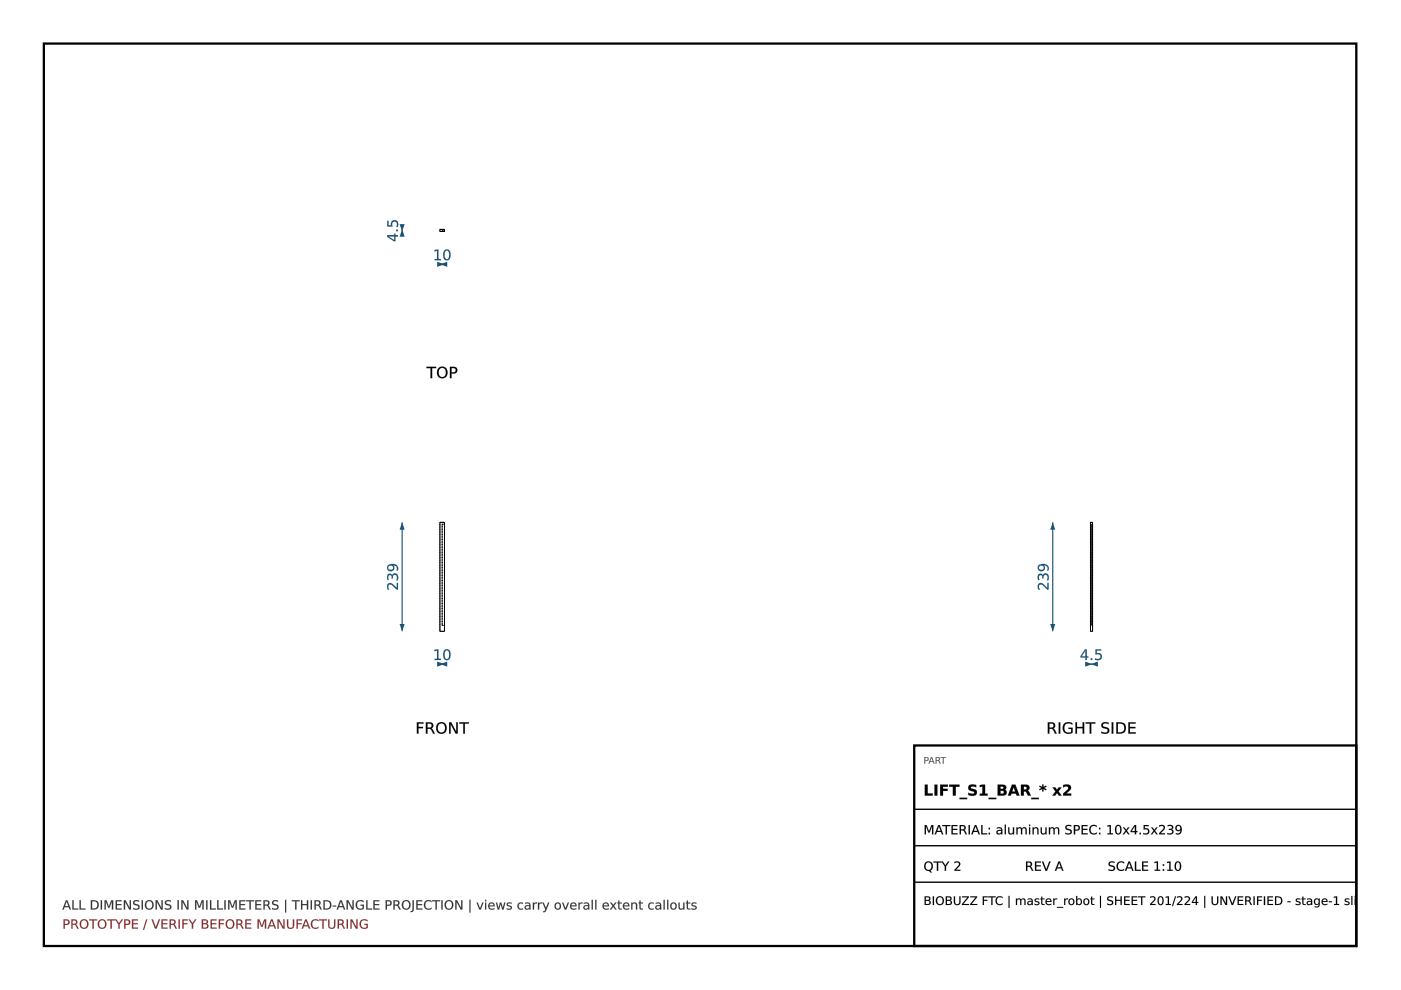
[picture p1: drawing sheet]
<svg xmlns="http://www.w3.org/2000/svg" width="297mm" height="210mm" viewBox="0 0 297 210" stroke-linecap="round" stroke-linejoin="round" font-family="sans-serif">
<path d="M9.3 9.2h278.3v191.4h-278.3z" fill="none" stroke="#000" stroke-width=".49"/>
<path d="M93.3 110.8h.9v23h-.9z" fill="none" stroke="#000" stroke-width=".21"/>
<path d="M93.3 110.8v23M93.3 110.8h.9M93.8 111.1h.4M93.8 111.1v21.5M94.2 110.8v.3M94.2 111.1v21.5M93.3 133.8h.9M93.8 132.6v-21.5M93.8 132.6h.4M94.2 132.6v1.2" fill="none" stroke="#000" stroke-width=".21" stroke-dasharray=".2 .1" stroke-linecap="butt"/>
<path d="M93.3 140.8h.9" fill="none" stroke="#1a5276" stroke-width=".24"/>
<g fill="#1a5276">
<path d="M93.3 140.8l1.5-.5v1z"/>
<path d="M92.7 140.3l1.5 .5-1.5 .5z"/>
<path d="M92.1 137.8l.9-.1v2h.5v.2h-1.3v-.2h.5v-1.7l-.6 .1zM94.5 138a1.23 1.23 0 0 0 .2 1.7 1.14 1.14 0 0 0 0-1.8zM94.3 137.8a.85 .85 0 0 1 1 .1 .85 .85 0 0 1 .2 .9 .85 .85 0 0 1-.8 1.2 .85 .85 0 0 1-.7-1.2l.1-.6z"/>
<path d="M92.1 137.8l.9-.1v2h.5v.3h-1.4v-.3h.6v-1.7l-.6 .1zM92.1 137.8v.3l.6-.2v1.8h-.5v.2h1.3v-.2h-.6l.1-2zM94.5 138a1.22 1.22 0 0 0 .2 1.7 1.13 1.13 0 0 0 0-1.8zM94.5 138a.59 .59 0 0 1 .7 .1 .59 .59 0 0 1 0 .7 .59 .59 0 0 1 0 .7 .59 .59 0 0 1-.7 .1 1.71 1.71 0 0 1 0-1.6zM94.3 137.8a.86 .86 0 0 1 1 0 .86 .86 0 0 1 .3 1 .86 .86 0 0 1-.9 1.2 .86 .86 0 0 1-.8-1.2l.1-.6zM94.3 137.8a1.53 1.53 0 0 0 .2 2.1l.2 .1a1.2 1.2 0 0 0 .7-1.8l-.4-.5z"/>
</g>
<path d="M85.3 110.8v23" fill="none" stroke="#1a5276" stroke-width=".24"/>
<g fill="#1a5276">
<path d="M85.3 110.8l.5 1.5h-1.1z"/>
<path d="M84.7 132.3h1.1l-.5 1.5z"/>
<path d="M82.2 123.8a.97 .97 0 0 1 1.5 .4l.4 .5v-1.1h.3v1.4h-.3l-.5-.4a.99 .99 0 0 0-1.2-.6l-.1 .5 .2 .5h-.3l-.1-.6zM82.2 121.8l.6-.2 .4 .4a.69 .69 0 0 1 .9-.4 .69 .69 0 0 1 .3 1l-.1 .4h-.3a.67 .67 0 0 0 .2-.7 .67 .67 0 0 0-.7-.4l-.2 .3v.5h-.3v-.3a.37 .37 0 0 0-.3-.5 .37 .37 0 0 0-.4 .5l.1 .6h-.2l-.1-.6zM82.2 119.9a1.24 1.24 0 0 1 1.4-.4 1.24 1.24 0 0 1 .8 1.2l-.1 .3h-.2a.71 .71 0 0 0 0-.8 .71 .71 0 0 0-.8-.3 .75 .75 0 0 1 0 1 .75 .75 0 0 1-1 .1 .75 .75 0 0 1-.1-1.1zM82.4 120.4a.51 .51 0 0 0 1 0 .51 .51 0 0 0-1 0z"/>
<path d="M82.2 123.8a1.2 1.2 0 0 1 1.7 .6l.2 .3v-1.1h.3v1.4a.61 .61 0 0 1-.8-.4 .98 .98 0 0 0-1.2-.6l-.1 .4 .2 .6a.63 .63 0 0 1-.5-.4 .63 .63 0 0 1 .1-.6zM82.3 123.8l-.2 .9 .1 .3h.3a.57 .57 0 0 1-.1-.9 .57 .57 0 0 1 .9 .1l.8 .8h.3v-1.4h-.3v1.1l-1.1-1-.5-.1zM82.2 121.8a.52 .52 0 0 1 .6-.2 .52 .52 0 0 1 .4 .4 .62 .62 0 0 1 .5-.5 .62 .62 0 0 1 .7 .5v.2a.55 .55 0 0 1 .1 .6 .55 .55 0 0 1-.5 .3v-.1a.65 .65 0 0 0 .2-.7 .65 .65 0 0 0-.7-.4l-.2 .3v.5h-.3v-.3a.36 .36 0 0 0-.3-.5 .36 .36 0 0 0-.4 .5l.1 .6a.54 .54 0 0 1-.3-.8zM82.2 121.8l-.1 .9 .1 .3h.2a.77 .77 0 0 1 .3-1.1l.3 .1v.7h.3a.52 .52 0 0 1 .4-.8 .52 .52 0 0 1 .5 .7l-.2 .4h.3a.85 .85 0 0 0 .1-1 .85 .85 0 0 0-1-.3l-.2 .3a.53 .53 0 0 0-.4-.4 .53 .53 0 0 0-.6 .2zM82.2 119.9a1.25 1.25 0 0 1 1.4-.4 1.25 1.25 0 0 1 .8 1.2l-.1 .3h-.3a.69 .69 0 0 0 .1-.8 .69 .69 0 0 0-.8-.3 .68 .68 0 0 1 0 1.1 .79 .79 0 0 1-1-.1 .79 .79 0 0 1-.1-1zM82.2 119.9a.74 .74 0 0 0 .1 1.1 .74 .74 0 0 0 1-.1 .74 .74 0 0 0 0-1 .72 .72 0 0 1 .8 .2 .72 .72 0 0 1 0 .9h.2a1.04 1.04 0 0 0-.2-1.2 1.04 1.04 0 0 0-1.2-.2zM82.4 120.4a.5 .5 0 0 0 1 0 .5 .5 0 0 0-1 0zM82.3 120.3a.55 .55 0 0 1 1.1 0 .55 .55 0 0 1-1.1 0z"/>
</g>
<g fill="#000">
<path d="M88.4 153.1h1.4v.3h-1.1v.7h1v.3h-1v1.1h-.3zM90.3 153.1h.7a.67 .67 0 0 1 .8 .5 .67 .67 0 0 1-.3 .8l.7 1.1h-.4l-.4-.8-.4-.2h-.4v1h-.3zM90.6 153.4v.9h.4a.43 .43 0 0 0 .5-.5 .43 .43 0 0 0-.5-.4zM93 153.6a.95 .95 0 0 0-.1 1.2 .95 .95 0 0 0 1.1 .4 .96 .96 0 0 0 .4-1.2 .96 .96 0 0 0-1.2-.5zM92.4 154.3a1.2 1.2 0 0 1 2.4 0 1.2 1.2 0 0 1-2.4 0zM95.2 153.1h.5l1 2.1v-2.1h.4v2.4h-.5l-1.1-2v2h-.3zM97.4 153.1h2v.3h-.8v2.1h-.4v-2.1h-.8z"/>
<path d="M88.4 153.1h1.4v.3h-1.1v.7h1v.3h-1v1.2h-.3zM88.4 153.1v2.4h.3v-1.1h1v-.3h-1v-.7h1.1v-.3zM90.3 153.1h.7a.69 .69 0 0 1 .9 .5 .69 .69 0 0 1-.4 .8l.3 .3 .4 .9h-.4l-.5-1-.7-.1v1.1h-.3zM90.3 153.1v2.4h.3v-1l.7 .1 .5 .9h.4l-.5-.8-.3-.3a.65 .65 0 0 0 .4-.8 .65 .65 0 0 0-.8-.4zM90.6 153.4v.9l.4-.1a.41 .41 0 0 0 .5-.4 .41 .41 0 0 0-.5-.4zM90.6 153.4a.72 .72 0 0 1 .9 .2v.2a.42 .42 0 0 1-.5 .5h-.4zM93 153.6a.93 .93 0 0 0-.1 1.2 .93 .93 0 0 0 1.1 .4 .95 .95 0 0 0 .3-1.2 .95 .95 0 0 0-1.1-.5zM93 153.6a.85 .85 0 0 1 1.1-.1 .85 .85 0 0 1 .3 1.1 .79 .79 0 0 1-1 .7 .79 .79 0 0 1-.6-1zM92.4 154.3a1.22 1.22 0 0 1 2.4 0 1.22 1.22 0 0 1-2.4 0zM92.4 154.3a1.2 1.2 0 0 0 2.4 0 1.2 1.2 0 0 0-2.4 0zM95.2 153.1h.5l1 2.1v-2.1h.4v2.5h-.5l-1.1-2.1 .1 2.1h-.4zM95.2 153.1v2.4h.3l.1-2 1 2h.5v-2.4h-.4v2.1l-1-2.1zM97.4 153.1h2v.3h-.8v2.2h-.4v-2.2h-.8zM97.4 153.1v.3h.8v2.1h.4l-.1-2.1h.9v-.3z"/>
</g>
<path d="M93.3 48.6h.9v.5h-.9z" fill="none" stroke="#000" stroke-width=".21"/>
<path d="M93.3 48.6v.5M93.3 48.6h.9M93.3 49.1h.9M93.8 49.1h.4M93.8 48.9v.2M93.8 48.9h.4M94.2 48.6v.5M94.2 48.9v.2" fill="none" stroke="#000" stroke-width=".21" stroke-dasharray=".2 .1" stroke-linecap="butt"/>
<path d="M93.3 56h.9" fill="none" stroke="#1a5276" stroke-width=".24"/>
<g fill="#1a5276">
<path d="M93.3 56l1.5-.5v1.1z"/>
<path d="M92.7 55.5l1.5 .5-1.5 .6z"/>
<path d="M92.1 53l.9-.1v2h.5v.3h-1.3v-.3h.5v-1.7l-.6 .1zM94.5 53.2a1.23 1.23 0 0 0 .2 1.8 1.14 1.14 0 0 0 0-1.9zM94.3 53a.85 .85 0 0 1 1 .1 .85 .85 0 0 1 .2 .9 .85 .85 0 0 1-.8 1.2 .85 .85 0 0 1-.7-1.2l.1-.6z"/>
<path d="M92.1 53l.9-.1v2h.5v.3h-1.4v-.3h.6v-1.7l-.6 .1zM92.1 53v.3l.6-.1v1.7h-.5v.3h1.3v-.3h-.6l.1-2zM94.5 53.2a1.22 1.22 0 0 0 .2 1.8 1.13 1.13 0 0 0 0-1.9zM94.5 53.2a.59 .59 0 0 1 .7 .1 .59 .59 0 0 1 0 .7 .59 .59 0 0 1 0 .8 .59 .59 0 0 1-.7 .1 1.71 1.71 0 0 1 0-1.7zM94.3 53a.86 .86 0 0 1 1 .1 .86 .86 0 0 1 .3 .9 .86 .86 0 0 1-.9 1.2 .86 .86 0 0 1-.8-1.2l.1-.6zM94.3 53a1.53 1.53 0 0 0 .2 2.2h.2a1.2 1.2 0 0 0 .7-1.8l-.4-.5z"/>
</g>
<path d="M85.3 48.6v.5" fill="none" stroke="#1a5276" stroke-width=".24"/>
<g fill="#1a5276">
<path d="M85.3 48.6l.5 1.6h-1.1z"/>
<path d="M84.7 47.5h1.1l-.5 1.6z"/>
<path d="M82.4 50.1l1.2 .8v-.8zM82.1 49.8h1.5v-.3h.2v.3h.6v.3h-.6v1.1h-.3l-1.4-1zM84 48.7h.4v.3h-.4zM82.1 46.8h.3v1h.5a.81 .81 0 0 1 .8-1.1 .81 .81 0 0 1 .7 1.1l-.1 .3h-.3a.61 .61 0 0 0 .1-.9 .61 .61 0 0 0-.9 0v.8h-1.1z"/>
<path d="M82.4 50.1l1.2 .8v-.8zM82.3 50.1h1.3v.8zM82.1 49.8h1.5v-.3h.3l-.1 .3h.6v.4l-.6-.1 .1 1.1h-.4l-1.4-1zM82.1 49.8v.4l1.4 1h.3v-1.1h.6v-.3l-.6 .1v-.4h-.2v.4zM84 48.7h.4v.3h-.4zM84 48.7v.3h.4v-.3zM82.1 46.8h.3v1h.5a.83 .83 0 0 1 .8-1.2 .83 .83 0 0 1 .7 1.2l-.1 .3h-.3a.59 .59 0 0 0 .1-.9 .59 .59 0 0 0-.9 0l.1 .8h-1.2zM82.1 46.8v1.2h1.1a.61 .61 0 0 1 0-.8 .61 .61 0 0 1 .9-.1 .61 .61 0 0 1 0 .9l-.1 .1h.3a.87 .87 0 0 0-.1-1.1 .87 .87 0 0 0-1.1-.1l-.2 .4v.5h-.6l.1-1z"/>
</g>
<g fill="#000">
<path d="M90.4 77.8h2.1v.2h-.9v2.2h-.3v-2.2h-.9zM93.2 78.3a.95 .95 0 0 0-.1 1.1 .95 .95 0 0 0 1.1 .4 .96 .96 0 0 0 .3-1.2 .96 .96 0 0 0-1.1-.5zM92.6 78.9a1.2 1.2 0 0 1 2.4 0 1.2 1.2 0 0 1-2.4 0zM95.7 78v.9h.4a.45 .45 0 0 0 .5-.4 .45 .45 0 0 0-.5-.5zM95.4 77.8h.7a.72 .72 0 0 1 .9 .7 .72 .72 0 0 1-.9 .7h-.4v1h-.3z"/>
<path d="M90.4 77.8h2.1v.3l-.9-.1v2.2h-.3v-2.2l-.9 .1zM90.4 77.8v.2h.9v2.2h.3v-2.2h.9v-.2zM93.2 78.3a.93 .93 0 0 0-.1 1.1 .93 .93 0 0 0 1.1 .4 .95 .95 0 0 0 .3-1.2 .95 .95 0 0 0-1.1-.5zM93.2 78.2a.85 .85 0 0 1 1.1 0 .85 .85 0 0 1 .2 1.1 .79 .79 0 0 1-.9 .7 .79 .79 0 0 1-.6-1zM92.5 78.9a1.25 1.25 0 0 1 2.5 0 1.25 1.25 0 0 1-2.5 0zM92.6 78.9a1.2 1.2 0 0 0 2.4 0 1.2 1.2 0 0 0-2.4 0zM95.7 78v.9h.4a.43 .43 0 0 0 .5-.4 .43 .43 0 0 0-.5-.4zM95.7 78h.4a.47 .47 0 0 1 .5 .5 .47 .47 0 0 1-.5 .5h-.4zM95.4 77.8h.7a.74 .74 0 0 1 .9 .7 .74 .74 0 0 1-.9 .7h-.4v1h-.3zM95.4 77.8v2.4h.3v-1a.85 .85 0 0 0 1.2-.9l-.3-.4z"/>
</g>
<path d="M231.2 110.8h.4v23h-.4zM231.6 111.1h-.1v21.5h.1" fill="none" stroke="#000" stroke-width=".21"/>
<path d="M231.2 110.8v23M231.2 110.8h.4M231.5 111.1h.1M231.5 111.1v21.5M231.6 110.8v23M231.2 133.8h.4M231.5 132.6h.1" fill="none" stroke="#000" stroke-width=".21" stroke-dasharray=".2 .1" stroke-linecap="butt"/>
<path d="M231.2 140.8h.4" fill="none" stroke="#1a5276" stroke-width=".24"/>
<g fill="#1a5276">
<path d="M231.2 140.8l1.6-.5v1z"/>
<path d="M230.1 140.3l1.5 .5-1.5 .5z"/>
<path d="M230.1 137.9l-.8 1.3h.8zM230 137.7h.4v1.5h.4v.2h-.4v.5h-.3v-.5h-1v-.3zM231.3 139.6h.3v.3h-.3zM232.3 137.7h1.2v.2h-1v.6a.81 .81 0 0 1 1.1 .8 .81 .81 0 0 1-1.1 .7l-.3-.1v-.3a.61 .61 0 0 0 .9 .1 .61 .61 0 0 0 0-.9h-.8z"/>
<path d="M230.1 137.9l-.7 1.3h.7zM230.1 137.9v1.3h-.8zM230 137.7h.4v1.5l.4-.1v.3h-.4v.6h-.3v-.6h-1v-.3zM230 137.7l-.9 1.4v.3h1v.5h.3v-.5h.4v-.2h-.4v-1.5zM231.2 139.5h.4v.5h-.4zM231.3 139.6v.3h.3v-.3zM232.2 137.7h1.3v.3l-1-.1v.6a.82 .82 0 0 1 1.2 .8 .82 .82 0 0 1-1.2 .7l-.4-.1 .1-.3a.59 .59 0 0 0 .8 .1 .59 .59 0 0 0 0-.9h-.8zM232.3 137.7v1.1a.62 .62 0 0 1 .8 0 .62 .62 0 0 1 .1 .8 .62 .62 0 0 1-.9 .1l-.1-.1v.3a.87 .87 0 0 0 1.1-.1 .87 .87 0 0 0 .1-1.1l-.4-.2h-.5v-.6h1v-.2z"/>
</g>
<path d="M223.2 110.8v23" fill="none" stroke="#1a5276" stroke-width=".24"/>
<g fill="#1a5276">
<path d="M223.2 110.8l.5 1.5h-1z"/>
<path d="M222.7 132.3h1l-.5 1.5z"/>
<path d="M220.2 123.8a.97 .97 0 0 1 1.4 .4l.5 .5v-1.1h.2v1.4h-.2l-.5-.4a.99 .99 0 0 0-1.2-.6l-.1 .5 .2 .5h-.3l-.2-.6zM220.2 121.8l.6-.2 .3 .4a.69 .69 0 0 1 .9-.4 .69 .69 0 0 1 .4 1l-.1 .4h-.3a.67 .67 0 0 0 .1-.7 .67 .67 0 0 0-.6-.4l-.2 .3-.1 .5h-.2v-.3a.37 .37 0 0 0-.4-.5 .37 .37 0 0 0-.3 .5l.1 .6h-.3l-.1-.6zM220.1 119.9a1.24 1.24 0 0 1 1.4-.4 1.24 1.24 0 0 1 .8 1.2v.3h-.3a.71 .71 0 0 0 0-.8 .71 .71 0 0 0-.7-.3 .75 .75 0 0 1 0 1 .75 .75 0 0 1-1.1 .1 .75 .75 0 0 1-.1-1.1zM220.3 120.4a.51 .51 0 0 0 1 0 .51 .51 0 0 0-1 0z"/>
<path d="M220.2 123.8a1.2 1.2 0 0 1 1.6 .6l.3 .3-.1-1.1h.3v1.4a.61 .61 0 0 1-.7-.4 .98 .98 0 0 0-1.2-.6l-.1 .4 .2 .6a.63 .63 0 0 1-.6-.4 .63 .63 0 0 1 .2-.6zM220.2 123.8l-.1 .9 .1 .3h.3a.57 .57 0 0 1-.2-.9 .57 .57 0 0 1 .9 .1l.9 .8h.2v-1.4h-.2v1.1l-1.2-1-.4-.1zM220.2 121.8a.52 .52 0 0 1 .5-.2 .52 .52 0 0 1 .4 .4 .62 .62 0 0 1 .6-.5 .62 .62 0 0 1 .6 .5l.1 .2a.55 .55 0 0 1 0 .6 .55 .55 0 0 1-.5 .3v-.1a.65 .65 0 0 0 .2-.7 .65 .65 0 0 0-.6-.4l-.2 .3-.1 .5h-.2v-.3a.36 .36 0 0 0-.4-.5 .36 .36 0 0 0-.3 .5l.1 .6a.54 .54 0 0 1-.4-.8zM220.2 121.8l-.2 .9 .1 .3h.3a.77 .77 0 0 1 .2-1.1l.3 .1 .1 .7h.2a.52 .52 0 0 1 .4-.8 .52 .52 0 0 1 .5 .7l-.1 .4h.2a.85 .85 0 0 0 .1-1 .85 .85 0 0 0-1-.3l-.2 .3a.53 .53 0 0 0-.4-.4 .53 .53 0 0 0-.5 .2zM220.1 119.9a1.25 1.25 0 0 1 1.4-.4 1.25 1.25 0 0 1 .9 1.2l-.1 .3h-.3a.69 .69 0 0 0 0-.8 .69 .69 0 0 0-.7-.3 .68 .68 0 0 1-.1 1.1 .79 .79 0 0 1-1-.1 .79 .79 0 0 1-.1-1zM220.2 119.9a.74 .74 0 0 0 .1 1.1 .74 .74 0 0 0 1-.1 .74 .74 0 0 0-.1-1 .72 .72 0 0 1 .8 .2 .72 .72 0 0 1 0 .9h.3a1.04 1.04 0 0 0-.3-1.2 1.04 1.04 0 0 0-1.2-.2zM220.3 120.4a.5 .5 0 0 0 1 0 .5 .5 0 0 0-1 0zM220.3 120.3a.52 .52 0 0 1 1 0 .52 .52 0 0 1-1 0z"/>
</g>
<g fill="#000">
<path d="M222.2 153.1h.7a.67 .67 0 0 1 .8 .5 .67 .67 0 0 1-.4 .8l.7 1.1h-.3l-.4-.8-.5-.2h-.3v1h-.3zM222.5 153.4v.9h.4a.43 .43 0 0 0 .5-.5 .43 .43 0 0 0-.5-.4zM224.5 153.1h.3v2.4h-.3zM225.6 153.4a1.51 1.51 0 0 1 1.8-.1v.4a.99 .99 0 0 0-1.4-.1 .99 .99 0 0 0-.2 1.3 .99 .99 0 0 0 1.3 .3v-.6h-.5v-.3h.8v1a1.3 1.3 0 0 1-1.8-.1 1.3 1.3 0 0 1 0-1.8zM228 153.1h.3v1h1.2v-1h.4v2.4h-.4v-1.1h-1.2v1.1h-.3zM230.2 153.1h2v.3h-.8v2.1h-.4v-2.1h-.8zM233.7 153.3l1-.2 .3 .1v.3a.82 .82 0 0 0-1.2 .3l.1 .2a1.3 1.3 0 0 1 1.3 .9 1.1 1.1 0 0 1-1.7 .5v-.3a.74 .74 0 0 0 .8 .3 .74 .74 0 0 0 .5-.6l-.1-.2a1.34 1.34 0 0 1-1.2-.8zM235.7 153.1h.3v2.4h-.3zM237 153.4v1.9a1 1 0 0 0 1.4-1 1 1 0 0 0-1.4-.9zM236.7 153.1h.7a1.21 1.21 0 0 1 1.3 1.2 1.21 1.21 0 0 1-1.3 1.2h-.7zM239.2 153.1h1.6v.3h-1.2v.7h1.1v.3h-1.1v.9h1.2v.2h-1.6z"/>
<path d="M222.1 153.1h.8a.69 .69 0 0 1 .8 .5 .69 .69 0 0 1-.4 .8l.3 .3 .5 .9h-.4l-.6-1-.6-.1v1.1h-.4zM222.2 153.1v2.4h.3v-1l.7 .1 .5 .9h.3l-.4-.8-.3-.3a.65 .65 0 0 0 .4-.8 .65 .65 0 0 0-.8-.4zM222.5 153.4v.9l.4-.1a.41 .41 0 0 0 .5-.4 .41 .41 0 0 0-.5-.4zM222.5 153.4a.72 .72 0 0 1 .9 .2v.2a.42 .42 0 0 1-.5 .5h-.4zM224.5 153.1h.3v2.5h-.3zM224.5 153.1v2.4h.3v-2.4zM225.6 153.4a1.5 1.5 0 0 1 1.8-.1v.4a.98 .98 0 0 0-1.4-.1 .98 .98 0 0 0-.2 1.3 .98 .98 0 0 0 1.3 .3v-.6h-.6v-.3h.9v1a1.32 1.32 0 0 1-1.8-.1 1.32 1.32 0 0 1 0-1.8zM225.6 153.4a1.29 1.29 0 0 0 0 1.8 1.29 1.29 0 0 0 1.8 .1v-1h-.8v.3l.5-.1v.7a.99 .99 0 0 1-1.3-.3 .99 .99 0 0 1 .2-1.3 .99 .99 0 0 1 1.4 .1v-.4a1.57 1.57 0 0 0-1.8 .1zM228 153.1h.4v1h1.1v-1h.4v2.5h-.4v-1.2h-1.2l.1 1.2h-.4zM228 153.1v2.4h.3v-1.1h1.3l-.1 1.1h.4v-2.4h-.4l.1 1h-1.3v-1zM230.2 153.1h2v.3h-.8v2.2h-.4v-2.2h-.8zM230.2 153.1v.3h.9l-.1 2.1h.4v-2.1h.8v-.3zM233.7 153.3l.4-.2 .8 .1h.2v.4a.87 .87 0 0 0-1.3 .2l.1 .2 .6 .2a.76 .76 0 0 1 .7 .9 .76 .76 0 0 1-1.1 .5l-.6-.1v-.4a.72 .72 0 0 0 .8 .3 .72 .72 0 0 0 .5-.6l-.4-.3a.72 .72 0 0 1-.8-.4 .72 .72 0 0 1 .1-.8zM233.7 153.3a.64 .64 0 0 0-.1 .7 .64 .64 0 0 0 .6 .4 .5 .5 0 0 1 .7 .6 .5 .5 0 0 1-.8 .3l-.6-.2v.3a1.09 1.09 0 0 0 1.7-.5 .82 .82 0 0 0-.9-.7l-.3-.1a.44 .44 0 0 1-.1-.6 .44 .44 0 0 1 .6-.1l.6 .1-.1-.3h-.3zM235.7 153.1h.3v2.5h-.3zM235.7 153.1v2.4h.3v-2.4zM237 153.4v1.9a.98 .98 0 0 0 1.4-1 .98 .98 0 0 0-1.4-.9zM237 153.4a1.01 1.01 0 0 1 1.4 .9 1.01 1.01 0 0 1-1.4 1zM236.7 153.1a1.7 1.7 0 0 1 2 .7 1.21 1.21 0 0 1-.1 1.3 1.21 1.21 0 0 1-1.2 .5h-.7zM236.7 153.1v2.4h.7a1.19 1.19 0 0 0 1.3-1.2 1.19 1.19 0 0 0-1.3-1.1zM239.2 153.1h1.6v.3h-1.2v.7h1.1v.3h-1.1v.9h1.2v.3h-1.6zM239.2 153.1v2.4h1.6v-.2h-1.3v-.9h1.2v-.3h-1.2v-.7h1.3v-.3z"/>
</g>
<g fill="#333">
<path d="M14.1 191.1l-.3 1h.7zM14 190.9h.3l.8 1.9h-.3l-.2-.5h-.9l-.2 .5h-.3zM15.3 190.9h.3v1.7h1v.2h-1.3zM16.9 190.9h.2v1.7h1v.2h-1.2zM19.5 191.1v1.5a.82 .82 0 0 0 1.1-.7 .82 .82 0 0 0-1.1-.8zM19.3 190.9h.5a.99 .99 0 0 1 1.1 1 .99 .99 0 0 1-1.1 .9h-.5zM21.4 190.9h.2v1.9h-.2zM22.2 190.9h.4l.5 1.3 .5-1.3h.4v1.9h-.3v-1.7l-.5 1.4h-.3l-.5-1.4v1.7h-.2zM24.5 190.9h1.3v.2h-1v.6h.9v.2h-.9v.7h1v.2h-1.3zM26.3 190.9h.3l.9 1.6v-1.6h.3v1.9h-.4l-.9-1.6v1.6h-.2zM28.4 191l.8-.1h.3v.3a.51 .51 0 0 0-.6-.2 .51 .51 0 0 0-.3 .6 .96 .96 0 0 1 1 .9 1 1 0 0 1-1.4 .3v-.3a.64 .64 0 0 0 1.1-.3l-.1-.1a.97 .97 0 0 1-1-.9zM30 190.9h.3v1.9h-.3zM31.2 191.3a.78 .78 0 0 0-.1 .9 .78 .78 0 0 0 .9 .4 .76 .76 0 0 0 .3-1.1 .76 .76 0 0 0-1.1-.2zM30.7 191.8a.99 .99 0 0 1 1.9 0 .99 .99 0 0 1-1.9 0zM33 190.9h.4l.8 1.6v-1.6h.3v1.9h-.4l-.8-1.6v1.6h-.3zM35.1 191l.8-.1h.3v.3a.51 .51 0 0 0-.6-.2 .51 .51 0 0 0-.3 .6 .96 .96 0 0 1 1 .9 1 1 0 0 1-1.3 .3v-.3a.64 .64 0 0 0 1-.3v-.1a.97 .97 0 0 1-1-.9zM37.6 190.9h.3v1.9h-.3zM38.4 190.9h.4l.9 1.6v-1.6h.3v1.9h-.4l-.9-1.6v1.6h-.3zM41.4 190.9h.4l.5 1.3 .5-1.3h.4v1.9h-.3v-1.7l-.5 1.4h-.3l-.5-1.4v1.7h-.2zM43.7 190.9h.3v1.9h-.3zM44.5 190.9h.3v1.7h1v.2h-1.3zM46 190.9h.3v1.7h1v.2h-1.3zM47.6 190.9h.2v1.9h-.2zM48.4 190.9h.4l.5 1.3 .5-1.3h.4v1.9h-.3v-1.7l-.5 1.4h-.2l-.6-1.4v1.7h-.2zM50.7 190.9h1.3v.2h-1v.6h1v.2h-1v.7h1v.2h-1.3zM52.2 190.9h1.7v.2h-.7v1.7h-.3v-1.7h-.7zM54.1 190.9h1.3v.2h-1v.6h.9v.2h-.9v.7h1v.2h-1.3zM55.9 190.9h.6a.55 .55 0 0 1 .6 .3 .55 .55 0 0 1-.3 .7l.6 .9h-.3l-.3-.6-.4-.2h-.3v.8h-.2zM56.1 191.1v.7h.4a.35 .35 0 0 0 .4-.4 .35 .35 0 0 0-.4-.3zM57.9 191l.8-.1h.3v.3a.51 .51 0 0 0-.7-.2 .51 .51 0 0 0-.3 .6 .96 .96 0 0 1 1 .9 1 1 0 0 1-1.3 .3v-.3a.64 .64 0 0 0 1.1-.3l-.1-.1a.97 .97 0 0 1-1-.9zM60.4 190.8h.3v2.7h-.3zM61.9 190.9h1.7v.2h-.7v1.7h-.3v-1.7h-.7zM63.8 190.9h.3v.8h1v-.8h.2v1.9h-.2v-.9h-1v.9h-.3zM65.9 190.9h.2v1.9h-.2zM66.7 190.9h.6a.55 .55 0 0 1 .6 .3 .55 .55 0 0 1-.3 .7l.6 .9h-.3l-.3-.6-.4-.2h-.2v.8h-.3zM67 191.1v.7h.3a.35 .35 0 0 0 .4-.4 .35 .35 0 0 0-.4-.3zM68.9 191.1v1.5a.82 .82 0 0 0 1.1-.7 .82 .82 0 0 0-1.1-.8zM68.6 190.9h.5a.99 .99 0 0 1 1.2 1 .99 .99 0 0 1-1.2 .9h-.5zM70.6 192h.7v.2h-.7zM72.3 191.1l-.4 1h.7zM72.1 190.9h.3l.8 1.9h-.3l-.2-.5h-.9l-.2 .5h-.2zM73.5 190.9h.3l.9 1.6v-1.6h.3v1.9h-.4l-.9-1.6v1.6h-.2zM75.7 191.1l.4-.2 .5-.1 .5 .2v.3a.81 .81 0 0 0-1.1-.1 .81 .81 0 0 0-.2 1.1 .81 .81 0 0 0 1.1 .3v-.6h-.5v-.2h.8v.9a1.07 1.07 0 0 1-1.5-.1 1.07 1.07 0 0 1 0-1.5zM77.6 190.9h.3v1.7h1v.2h-1.3zM79.2 190.9h1.2v.2h-1v.6h1v.2h-1v.7h1.1v.2h-1.3zM82 191.1v.7h.4a.37 .37 0 0 0 .4-.3 .37 .37 0 0 0-.4-.4zM81.8 190.9h.6a.6 .6 0 0 1 .7 .6 .6 .6 0 0 1-.7 .6h-.4v.7h-.2zM83.4 190.9h.6a.55 .55 0 0 1 .7 .3 .55 .55 0 0 1-.3 .7l.6 .9h-.3l-.4-.6-.3-.2h-.3v.8h-.3zM83.7 191.1v.7h.3a.35 .35 0 0 0 .4-.4 .35 .35 0 0 0-.4-.3zM85.7 191.3a.78 .78 0 0 0-.2 .9 .78 .78 0 0 0 1 .4 .76 .76 0 0 0 .2-1.1 .76 .76 0 0 0-1-.2zM85.1 191.8a1 1 0 0 1 2 0 1 1 0 0 1-2 0zM87.5 190.9h.2v2l-.2 .4-.4 .1v-.2l.3-.3zM88.3 190.9h1.2v.2h-1v.6h1v.2h-1v.7h1.1v.2h-1.3zM90.1 191.1l.5-.2 .4-.1 .5 .2v.3a.78 .78 0 0 0-1.1 0 .78 .78 0 0 0 0 1.1 .78 .78 0 0 0 1.1 0v.3a1.04 1.04 0 0 1-1.4-.2 1.04 1.04 0 0 1 0-1.4zM91.6 190.9h1.7v.2h-.7v1.7h-.3v-1.7h-.7zM93.6 190.9h.2v1.9h-.2zM94.7 191.3a.78 .78 0 0 0-.1 .9 .78 .78 0 0 0 .9 .4 .76 .76 0 0 0 .3-1.1 .76 .76 0 0 0-1.1-.2zM94.2 191.8a1 1 0 0 1 2 0 1 1 0 0 1-2 0zM96.5 190.9h.4l.9 1.6v-1.6h.2v1.9h-.3l-.9-1.6v1.6h-.3zM99.5 190.8h.3v2.7h-.3zM101 191.4h.3l.5 1.2 .4-1.2h.3l-.6 1.4h-.3zM102.8 191.4h.3v1.4h-.3zM102.8 190.8h.3v.3h-.3zM103.7 191.5a.69 .69 0 0 1 .8-.1 .69 .69 0 0 1 .4 .8h-1.1a.67 .67 0 0 0 1 .3v.3a.84 .84 0 0 1-1.1-.1 .84 .84 0 0 1 0-1.2zM103.9 191.7l-.1 .3h.8l-.2-.4zM105.1 191.4h.3l.3 1.1 .3-1.1h.3l.3 1.1 .3-1.1h.2l-.3 1.4h-.3l-.4-1.2-.3 1.2h-.3zM107.6 191.4h.8l.1 .2a.41 .41 0 0 0-.5-.1 .41 .41 0 0 0-.3 .4 .61 .61 0 0 1 .6 .2 .61 .61 0 0 1 .1 .7h-.8h-.2v-.3a.53 .53 0 0 0 .9-.1l-.1-.1a.6 .6 0 0 1-.6-.2 .6 .6 0 0 1 0-.7zM109.9 191.5l.7-.2 .3 .1v.3a.58 .58 0 0 0-.8 0 .58 .58 0 0 0 0 .8 .58 .58 0 0 0 .8 .1v.2a.8 .8 0 0 1-1.1-.2 .8 .8 0 0 1 .1-1.1zM111.6 192.2l-.1 .1a.36 .36 0 0 0 .3 .4 .36 .36 0 0 0 .4-.3v-.3zM111.3 191.4a.73 .73 0 0 1 1.2 .6v.8h-.3v-.2a.53 .53 0 0 1-.6 .3 .53 .53 0 0 1-.4-.6 .53 .53 0 0 1 .7-.4h.3a.53 .53 0 0 0-.3-.4 .53 .53 0 0 0-.6 .2zM113 191.4h.2v.2l.2-.2 .5-.1v.3a.44 .44 0 0 0-.5 0 .44 .44 0 0 0-.2 .5v.7h-.2zM114.1 191.4h.2v.2l.2-.2 .4-.1v.3a.44 .44 0 0 0-.4 0 .44 .44 0 0 0-.2 .5v.7h-.2zM115 191.4h.3l.4 1.1 .5-1.1h.3l-.8 1.8-.2 .2h-.4v-.2h.4l.1-.4zM117.9 191.7a.5 .5 0 0 0 0 .7 .5 .5 0 0 0 .7 0 .51 .51 0 0 0 0-.6 .51 .51 0 0 0-.7-.1zM117.5 192.1a.75 .75 0 0 1 1.5 0 .75 .75 0 0 1-1.5 0zM119.2 191.4h.2l.5 1.2 .5-1.2h.2l-.5 1.4h-.4zM121.1 191.5a.69 .69 0 0 1 .8-.1 .69 .69 0 0 1 .3 .8h-1.1a.67 .67 0 0 0 1.1 .3v.3a.84 .84 0 0 1-1.1-.1 .84 .84 0 0 1 0-1.2zM121.3 191.7l-.2 .3h.9l-.2-.4zM122.6 191.4h.3v.2l.2-.2 .4-.1v.3a.44 .44 0 0 0-.4 0 .44 .44 0 0 0-.2 .5v.7h-.3zM124 192.2v.1a.36 .36 0 0 0 .2 .4 .36 .36 0 0 0 .5-.3v-.3zM123.8 191.4a.73 .73 0 0 1 1.1 .6v.8h-.2v-.2a.53 .53 0 0 1-.7 .3 .53 .53 0 0 1-.3-.6 .53 .53 0 0 1 .7-.4h.3a.53 .53 0 0 0-.4-.4 .53 .53 0 0 0-.5 .2zM125.4 190.8h.3v2h-.3zM126.2 190.8h.3v2h-.3zM127.9 191.5a.69 .69 0 0 1 .9-.1 .69 .69 0 0 1 .3 .8h-1.1a.67 .67 0 0 0 1.1 .3v.3a.84 .84 0 0 1-1.2-.1 .84 .84 0 0 1 0-1.2zM128.1 191.7l-.1 .3h.9l-.3-.4zM129.3 191.4h.3l.4 .5 .4-.5h.3l-.5 .7 .5 .7h-.2l-.5-.5-.4 .5h-.3l.6-.7zM131.1 190.9h.2v.5h.5v.2h-.5v.9l.5 .1v.2h-.5l-.2-.2v-1h-.2v-.2h.2zM132.3 191.5a.69 .69 0 0 1 .8-.1 .69 .69 0 0 1 .3 .8h-1.1a.67 .67 0 0 0 1.1 .3v.3a.84 .84 0 0 1-1.1-.1 .84 .84 0 0 1 0-1.2zM132.5 191.7l-.2 .3h.9l-.2-.4zM133.8 191.4h.3v.2a.54 .54 0 0 1 .6-.2 .54 .54 0 0 1 .4 .6v.8h-.3v-.8a.39 .39 0 0 0-.4-.5 .39 .39 0 0 0-.3 .5v.8h-.3zM135.6 190.9h.2v.5h.5v.2h-.5v.9l.5 .1v.2h-.5l-.2-.2v-1h-.2v-.2h.2zM137.6 191.5l.7-.2 .3 .1v.3a.58 .58 0 0 0-.8 0 .58 .58 0 0 0 0 .8 .58 .58 0 0 0 .8 .1v.2a.8 .8 0 0 1-1.1-.2 .8 .8 0 0 1 .1-1.1zM139.3 192.2l-.1 .1a.36 .36 0 0 0 .3 .4 .36 .36 0 0 0 .4-.3v-.3zM139 191.4a.73 .73 0 0 1 1.2 .6v.8h-.3v-.2a.53 .53 0 0 1-.6 .3 .53 .53 0 0 1-.4-.6 .53 .53 0 0 1 .7-.4h.3a.53 .53 0 0 0-.3-.4 .53 .53 0 0 0-.6 .2zM140.7 190.8h.2v2h-.2zM141.5 190.8h.2v2h-.2zM142.5 191.7a.5 .5 0 0 0-.1 .7 .5 .5 0 0 0 .8 0 .51 .51 0 0 0-.1-.6 .51 .51 0 0 0-.6-.1zM142 192.1a.75 .75 0 0 1 1.5 0 .75 .75 0 0 1-1.5 0zM143.9 191.4h.2v.9a.39 .39 0 0 0 .4 .4 .39 .39 0 0 0 .4-.5v-.8h.2v1.4h-.2v-.2a.54 .54 0 0 1-.7 .3 .54 .54 0 0 1-.3-.6zM145.6 190.9h.3v.5h.5v.2h-.5v.9l.5 .1v.2h-.5l-.3-.2v-1h-.2v-.2h.2zM146.7 191.4h.8l.1 .2a.41 .41 0 0 0-.4-.1 .41 .41 0 0 0-.3 .4 .61 .61 0 0 1 .6 .2 .61 .61 0 0 1 .1 .7h-.9h-.1v-.3a.53 .53 0 0 0 .9-.1l-.1-.1a.6 .6 0 0 1-.6-.2 .6 .6 0 0 1-.1-.7z"/>
<path d="M14.1 191.1l-.3 1h.7zM14.1 191.1l.4 1h-.7zM14 190.9h.3l.8 2h-.3l-.2-.6h-.9l-.2 .6h-.3zM14 190.9l-.8 1.9h.3l.2-.5h.9l.2 .5h.3l-.8-1.9zM15.3 190.9h.3v1.7h1v.3h-1.3zM15.3 190.9v1.9h1.3v-.2h-1v-1.7zM16.9 190.9h.2v1.7h1v.3h-1.2zM16.9 190.9v1.9h1.2v-.2h-1v-1.7zM19.5 191.1v1.5a.81 .81 0 0 0 1.1-.7 .81 .81 0 0 0-1.1-.8zM19.5 191.1a.83 .83 0 0 1 1.2 .8 .83 .83 0 0 1-1.2 .7zM19.2 190.9h.6a1.01 1.01 0 0 1 1.1 1 1.01 1.01 0 0 1-1.1 1h-.6zM19.3 190.9v1.9h.5a.98 .98 0 0 0 1.1-.9 .98 .98 0 0 0-1.1-1zM21.3 190.9h.3v2h-.3zM21.4 190.9v1.9h.2v-1.9zM22.2 190.9h.4l.5 1.3 .5-1.3h.4v2h-.3v-1.8l-.5 1.4h-.3l-.5-1.4v1.8h-.2zM22.2 190.9v1.9h.2v-1.7l.5 1.4h.3l.5-1.4v1.7h.3v-1.9h-.4l-.5 1.4-.5-1.4zM24.5 190.9h1.3v.2h-1v.6h1v.2h-1v.7h1v.3h-1.3zM24.5 190.9v1.9h1.3v-.2h-1v-.7h.9v-.2h-.9v-.6h1v-.2zM26.2 190.9h.4l.9 1.6v-1.6h.3v2h-.4l-.9-1.7v1.7h-.3zM26.3 190.9v1.9h.2v-1.6l.9 1.6h.4v-1.9h-.3v1.6l-.9-1.6zM28.4 191l.3-.2a.51 .51 0 0 1 .8 .4 .5 .5 0 0 0-.6-.2 .5 .5 0 0 0-.3 .6l.4 .1a.62 .62 0 0 1 .6 .8 .62 .62 0 0 1-.9 .4l-.5-.1v-.3a.63 .63 0 0 0 1.1-.3l-.4-.2a.59 .59 0 0 1-.6-.3 .59 .59 0 0 1 .1-.7zM28.4 191a.53 .53 0 0 0-.1 .6 .53 .53 0 0 0 .5 .3 .42 .42 0 0 1 .5 .5 .42 .42 0 0 1-.6 .3l-.5-.2v.2a.83 .83 0 0 0 .9 .1 .83 .83 0 0 0 .5-.7l-.3-.3-.7-.2a.52 .52 0 0 1 .3-.6 .52 .52 0 0 1 .6 .2v-.3h-.3zM30 190.9h.3v2h-.3zM30 190.9v1.9h.3v-1.9zM31.2 191.3a.77 .77 0 0 0-.1 .9 .77 .77 0 0 0 .9 .4 .75 .75 0 0 0 .2-1.1 .75 .75 0 0 0-1-.2zM31.2 191.3a.78 .78 0 0 1 1.1 .4 .78 .78 0 0 1-.7 1 .85 .85 0 0 1-.4-1.4zM30.6 191.8a1.05 1.05 0 0 1 2.1 0 1.05 1.05 0 0 1-2.1 0zM30.7 191.8a.98 .98 0 0 0 1.9 0 .98 .98 0 0 0-1.9 0zM33 190.9h.4l.8 1.6v-1.6h.3v2h-.4l-.8-1.7v1.7h-.3zM33 190.9v1.9h.3v-1.6l.8 1.6h.4v-1.9h-.3v1.6l-.8-1.6zM35.1 191l.3-.2a.51 .51 0 0 1 .8 .4 .5 .5 0 0 0-.6-.2 .5 .5 0 0 0-.3 .6l.5 .1a.62 .62 0 0 1 .5 .8 .62 .62 0 0 1-.9 .4l-.5-.1v-.3a.63 .63 0 0 0 1.1-.3l-.3-.2a.59 .59 0 0 1-.7-.3 .59 .59 0 0 1 .1-.7zM35.1 191a.53 .53 0 0 0-.1 .6 .53 .53 0 0 0 .5 .3 .42 .42 0 0 1 .6 .5 .42 .42 0 0 1-.7 .3l-.4-.2v.2a.83 .83 0 0 0 .8 .1 .83 .83 0 0 0 .5-.7l-.2-.3-.8-.2a.52 .52 0 0 1 .3-.6 .52 .52 0 0 1 .6 .2v-.3h-.3zM37.6 190.9h.3v2h-.3zM37.6 190.9v1.9h.3v-1.9zM38.4 190.9h.4l.9 1.6v-1.6h.3v2h-.4l-.9-1.7v1.7h-.3zM38.4 190.9v1.9h.3v-1.6l.9 1.6h.4v-1.9h-.3v1.6l-.9-1.6zM41.3 190.9h.5l.5 1.3 .5-1.3h.4v2h-.3v-1.8l-.5 1.4h-.3l-.5-1.4v1.8h-.3zM41.4 190.9v1.9h.2v-1.7l.5 1.4h.3l.5-1.4v1.7h.3v-1.9h-.4l-.5 1.4-.5-1.4zM43.7 190.9h.3v2h-.3zM43.7 190.9v1.9h.3v-1.9zM44.5 190.9h.3v1.7h1v.3h-1.3zM44.5 190.9v1.9h1.3v-.2h-1v-1.7zM46 190.9h.3v1.7h1v.3h-1.3zM46 190.9v1.9h1.3v-.2h-1v-1.7zM47.6 190.9h.3v2h-.3zM47.6 190.9v1.9h.2v-1.9zM48.4 190.9h.4l.5 1.3 .5-1.3h.4v2h-.3v-1.8l-.5 1.4h-.3l-.5-1.4 .1 1.8h-.3zM48.4 190.9v1.9h.2v-1.7l.6 1.4h.2l.5-1.4v1.7h.3v-1.9h-.4l-.5 1.4-.5-1.4zM50.7 190.9h1.3v.2h-1v.6h1v.2h-1v.7h1v.3h-1.3zM50.7 190.9v1.9h1.3v-.2h-1v-.7h1v-.2h-1v-.6h1v-.2zM52.2 190.9h1.7v.2h-.7v1.8h-.3v-1.8h-.7zM52.2 190.9v.2h.7v1.7h.3l-.1-1.7h.8v-.2zM54.1 190.9h1.3v.2h-1v.6h1v.2h-1v.7h1v.3h-1.3zM54.1 190.9v1.9h1.3v-.2h-1v-.7h.9v-.2h-.9v-.6h1v-.2zM55.8 190.9h.7a.57 .57 0 0 1 .6 .3 .57 .57 0 0 1-.3 .7l.6 1h-.3l-.4-.8-.6-.1v.9h-.3zM55.9 190.9v1.9h.2v-.8l.6 .1 .4 .7h.3l-.6-.9a.54 .54 0 0 0 .3-.6 .54 .54 0 0 0-.6-.4zM56.1 191.1v.7h.4a.34 .34 0 0 0 .3-.4 .34 .34 0 0 0-.3-.3zM56.1 191.1h.4a.37 .37 0 0 1 .4 .3 .37 .37 0 0 1-.4 .4h-.4zM57.8 191l.4-.2a.51 .51 0 0 1 .8 .4h-.1a.5 .5 0 0 0-.6-.2 .5 .5 0 0 0-.3 .6l.5 .1a.62 .62 0 0 1 .6 .8 .62 .62 0 0 1-.9 .4l-.5-.1v-.3a.63 .63 0 0 0 1.1-.3l-.4-.2a.59 .59 0 0 1-.7-.3 .59 .59 0 0 1 .1-.7zM57.9 191a.53 .53 0 0 0-.2 .6 .53 .53 0 0 0 .5 .3 .42 .42 0 0 1 .6 .5 .42 .42 0 0 1-.6 .3l-.5-.2v.2a.83 .83 0 0 0 .9 .1 .83 .83 0 0 0 .4-.7l-.2-.3-.8-.2a.52 .52 0 0 1 .3-.6 .52 .52 0 0 1 .7 .2v-.3h-.3zM60.4 190.8h.3v2.7h-.3zM60.4 190.8v2.7h.3v-2.7zM61.9 190.9h1.7v.2h-.7v1.8h-.3v-1.8h-.7zM61.9 190.9v.2h.7v1.7h.3l-.1-1.7h.8v-.2zM63.8 190.9h.3v.8h1v-.8h.3v2h-.3v-1h-1v1h-.3zM63.8 190.9v1.9h.3v-.9h1v.9h.2v-1.9h-.2v.8h-1v-.8zM65.9 190.9h.3v2h-.3zM65.9 190.9v1.9h.2v-1.9zM66.7 190.9h.6a.57 .57 0 0 1 .7 .3 .57 .57 0 0 1-.4 .7l.7 1h-.4l-.4-.8-.5-.1v.9h-.3zM66.7 190.9v1.9h.3l-.1-.8 .6 .1 .4 .7h.3l-.6-.9a.54 .54 0 0 0 .3-.6 .54 .54 0 0 0-.6-.4zM67 191.1v.7h.3a.34 .34 0 0 0 .4-.4 .34 .34 0 0 0-.4-.3zM66.9 191.1h.4a.37 .37 0 0 1 .4 .3 .37 .37 0 0 1-.4 .4h-.4zM68.9 191.1v1.5a.81 .81 0 0 0 1.1-.7 .81 .81 0 0 0-1.1-.8zM68.8 191.1a.83 .83 0 0 1 1.2 .8 .83 .83 0 0 1-1.2 .7zM68.6 190.9h.5a1.01 1.01 0 0 1 1.2 1 1.01 1.01 0 0 1-1.2 1h-.5zM68.6 190.9v1.9h.5a.98 .98 0 0 0 1.1-.9 .98 .98 0 0 0-1.1-1zM70.5 192h.8v.2h-.8zM70.6 192v.2h.7v-.2zM72.3 191.1l-.4 1h.7zM72.3 191.1l.4 1h-.8zM72.1 190.9h.3l.8 2h-.3l-.2-.6h-.9l-.1 .6h-.4zM72.1 190.9l-.7 1.9h.2l.2-.5h.9l.2 .5h.3l-.8-1.9zM73.5 190.9h.4l.8 1.6v-1.6h.3v2h-.4l-.9-1.7 .1 1.7h-.3zM73.5 190.9v1.9h.2l.1-1.6 .8 1.6h.4v-1.9h-.3v1.6l-.9-1.6zM75.7 191.1a1.24 1.24 0 0 1 1.4-.1v.3a.8 .8 0 0 0-1.1-.1 .8 .8 0 0 0-.2 1.1 .8 .8 0 0 0 1.1 .3v-.6h-.5v-.2h.8v.9a1.09 1.09 0 0 1-1.5-.1 1.09 1.09 0 0 1 0-1.5zM75.7 191.1a1.06 1.06 0 0 0 0 1.5 1.06 1.06 0 0 0 1.4 .1l.1-.9h-.8v.2h.5v.6a.82 .82 0 0 1-1.1-.3 .82 .82 0 0 1 .2-1.1 .82 .82 0 0 1 1.1 .1v-.3a1.29 1.29 0 0 0-1.4 .1zM77.6 190.9h.3v1.7h1v.3h-1.3zM77.6 190.9v1.9h1.3v-.2h-1v-1.7zM79.2 190.9h1.2v.2h-1v.6h1v.2h-1v.7h1.1v.3h-1.3zM79.2 190.9v1.9h1.3v-.2h-1.1v-.7h1v-.2h-1v-.6h1v-.2zM82 191.1v.7h.4a.36 .36 0 0 0 .4-.3 .36 .36 0 0 0-.4-.4zM82 191.1h.4a.38 .38 0 0 1 .4 .4 .38 .38 0 0 1-.4 .3h-.4zM81.8 190.9h.6a.61 .61 0 0 1 .7 .6 .61 .61 0 0 1-.7 .6h-.4v.8h-.2zM81.8 190.9v1.9h.2v-.8a.67 .67 0 0 0 .9-.1 .67 .67 0 0 0 0-.9zM83.4 190.9h.6a.57 .57 0 0 1 .7 .3 .57 .57 0 0 1-.3 .7l.6 1h-.3l-.5-.8-.5-.1v.9h-.3zM83.4 190.9v1.9h.3v-.8l.5 .1 .5 .7h.3l-.7-.9a.54 .54 0 0 0 .4-.6 .54 .54 0 0 0-.7-.4zM83.7 191.1v.7h.3a.34 .34 0 0 0 .4-.4 .34 .34 0 0 0-.4-.3zM83.7 191.1h.3a.37 .37 0 0 1 .4 .3 .37 .37 0 0 1-.4 .4h-.3zM85.7 191.3a.77 .77 0 0 0-.2 .9 .77 .77 0 0 0 1 .4 .75 .75 0 0 0 .2-1.1 .75 .75 0 0 0-1-.2zM85.6 191.3a.78 .78 0 0 1 1.2 .4 .78 .78 0 0 1-.7 1 .85 .85 0 0 1-.5-1.4zM85.1 191.8a1.01 1.01 0 0 1 2 0 1.01 1.01 0 0 1-2 0zM85.1 191.8a1 1 0 0 0 2 0 1 1 0 0 0-2 0zM87.4 190.9h.3v1.8a.56 .56 0 0 1-.7 .7v-.3l.4-.2zM87.5 190.9v2l-.2 .3h-.2v.2l.4-.1 .2-.4v-2zM88.3 190.9h1.2v.2h-1v.6h1v.2h-1v.7h1.1v.3h-1.3zM88.3 190.9v1.9h1.3v-.2h-1.1v-.7h1v-.2h-1v-.6h1v-.2zM90.1 191.1a1.11 1.11 0 0 1 1.4-.1v.3a.76 .76 0 0 0-1.1 0 .76 .76 0 0 0 0 1.1 .76 .76 0 0 0 1.1 0 .59 .59 0 0 1-.9 .5 1.1 1.1 0 0 1-.5-1.8zM90.2 191.1a1.03 1.03 0 0 0-.1 1.4 1.03 1.03 0 0 0 1.4 .2v-.3a.78 .78 0 0 1-1.1 0 .78 .78 0 0 1 0-1.1 .78 .78 0 0 1 1.1 0v-.3a1.14 1.14 0 0 0-1.3 .1zM91.6 190.9h1.7v.2h-.7v1.8h-.3v-1.8h-.7zM91.6 190.9v.2h.7v1.7h.3v-1.7h.7v-.2zM93.6 190.9h.3v2h-.3zM93.6 190.9v1.9h.2v-1.9zM94.7 191.3a.77 .77 0 0 0-.1 .9 .77 .77 0 0 0 .9 .4 .75 .75 0 0 0 .3-1.1 .75 .75 0 0 0-1.1-.2zM94.7 191.3a.78 .78 0 0 1 1.2 .4 .78 .78 0 0 1-.7 1 .85 .85 0 0 1-.5-1.4zM94.2 191.8a1.01 1.01 0 0 1 2 0 1.01 1.01 0 0 1-2 0zM94.2 191.8a1 1 0 0 0 2 0 1 1 0 0 0-2 0zM96.5 190.9h.4l.9 1.6v-1.6h.3v2h-.4l-.9-1.7v1.7h-.3zM96.5 190.9v1.9h.3v-1.6l.9 1.6h.3v-1.9h-.2v1.6l-.9-1.6zM99.5 190.8h.3v2.7h-.3zM99.5 190.8v2.7h.3v-2.7zM101 191.4h.3l.5 1.2 .4-1.2h.3l-.5 1.5h-.4zM101 191.4l.6 1.4h.3l.6-1.4h-.3l-.4 1.2-.5-1.2zM102.8 191.4h.3v1.5h-.3zM102.8 191.4v1.4h.3v-1.4zM102.8 190.8h.3v.3h-.3zM102.8 190.8v.3h.3v-.3zM103.7 191.5a.7 .7 0 0 1 .8-.1 .7 .7 0 0 1 .4 .8h-1.1a.67 .67 0 0 0 1 .3 .5 .5 0 0 1-.8 .4 .82 .82 0 0 1-.3-1.4zM103.7 191.6a.82 .82 0 0 0 0 1.1 .82 .82 0 0 0 1.1 .1v-.3a.66 .66 0 0 1-1.1-.3h1.2a.68 .68 0 0 0-.4-.8 .68 .68 0 0 0-.8 .2zM103.9 191.7l-.1 .3h.8l-.2-.4zM103.9 191.6a.43 .43 0 0 1 .5-.1 .43 .43 0 0 1 .2 .5h-.9zM105.1 191.4h.3l.3 1.1 .3-1.1h.3l.3 1.1 .3-1.1h.3l-.4 1.5h-.3l-.4-1.3-.3 1.3h-.3zM105.1 191.4l.4 1.4h.3l.3-1.2 .4 1.2h.3l.3-1.4h-.2l-.3 1.2-.3-1.2h-.3l-.3 1.2-.3-1.2zM107.6 191.4l.2-.1a.41 .41 0 0 1 .5 0 .41 .41 0 0 1 .2 .4 .4 .4 0 0 0-.5-.2 .4 .4 0 0 0-.3 .4l.4 .1a.49 .49 0 0 1 .4 .6 .49 .49 0 0 1-.7 .3l-.4-.1v-.3a.52 .52 0 0 0 .9-.1l-.8-.4-.1-.2zM107.6 191.5a.43 .43 0 0 0-.1 .5 .43 .43 0 0 0 .4 .2l.3 .1a.34 .34 0 0 1-.1 .4 .34 .34 0 0 1-.4 0l-.3-.2v.3a.69 .69 0 0 0 1.1-.5l-.8-.5a.5 .5 0 0 1 .8-.2v-.2zM109.9 191.5l.3-.2a.4 .4 0 0 1 .5 0 .4 .4 0 0 1 .2 .4 .56 .56 0 0 0-.8 0 .56 .56 0 0 0 0 .8 .56 .56 0 0 0 .8 0v.1a.58 .58 0 0 1-.6 .4 .58 .58 0 0 1-.5-.5l-.1-.6zM109.9 191.5a.79 .79 0 0 0 0 1.1 .79 .79 0 0 0 1 .2v-.2a.58 .58 0 0 1-.8-.1 .58 .58 0 0 1 0-.8 .58 .58 0 0 1 .8 0v-.3l-.3-.1zM111.6 192.2l-.1 .1a.35 .35 0 0 0 .3 .4 .35 .35 0 0 0 .4-.3v-.3zM111.6 192.2l.6-.1a.4 .4 0 0 1-.2 .6 .4 .4 0 0 1-.5-.4zM111.3 191.4a.74 .74 0 0 1 1.2 .6v.9h-.3v-.3a.53 .53 0 0 1-.6 .3 .53 .53 0 0 1-.4-.7 .53 .53 0 0 1 .7-.3h.3a.53 .53 0 0 0-.9-.2zM111.3 191.4v.3a.56 .56 0 0 1 1 .2 .63 .63 0 0 0-.8 .1 .63 .63 0 0 0-.1 .7l.5 .2 .4-.3-.1 .2h.3v-.8a.71 .71 0 0 0-1.2-.6zM113 191.4h.2v.2l.2-.2 .5-.1-.1 .3a.43 .43 0 0 0-.4 0 .43 .43 0 0 0-.2 .5v.8h-.2zM113 191.4v1.4h.2v-.7a.43 .43 0 0 1 .2-.5 .43 .43 0 0 1 .5 0v-.3l-.5 .1-.2 .2v-.2zM114 191.4h.3v.2l.2-.2 .4-.1v.3a.43 .43 0 0 0-.4 0 .43 .43 0 0 0-.2 .5v.8h-.3zM114.1 191.4v1.4h.2v-.7a.43 .43 0 0 1 .2-.5 .43 .43 0 0 1 .4 0v-.3l-.4 .1-.2 .2v-.2zM115 191.4h.3l.4 1.1 .5-1.1h.3l-.7 1.6a.51 .51 0 0 1-.7 .4v-.2l.3-.1 .2-.3zM115 191.4l.6 1.4-.1 .4h-.4v.2h.4l.2-.2 .8-1.8h-.3l-.5 1.2-.4-1.2zM118 191.7a.51 .51 0 0 0-.2 .7 .51 .51 0 0 0 .8 .1 .51 .51 0 0 0 .1-.7 .51 .51 0 0 0-.7-.1zM117.9 191.7a.5 .5 0 0 1 .8 .4 .5 .5 0 0 1-.8 .4l-.1-.4zM117.5 192.1a.76 .76 0 0 1 1.5 0 .76 .76 0 0 1-1.5 0zM117.5 192.1a.75 .75 0 0 0 1.5 0 .75 .75 0 0 0-1.5 0zM119.2 191.4h.2l.5 1.2 .5-1.2h.2l-.5 1.5h-.4zM119.2 191.4l.5 1.4h.4l.5-1.4h-.2l-.5 1.2-.5-1.2zM121 191.5a.7 .7 0 0 1 .9-.1 .7 .7 0 0 1 .3 .8h-1.1a.67 .67 0 0 0 1.1 .3 .5 .5 0 0 1-.8 .4 .82 .82 0 0 1-.4-1.4zM121.1 191.6a.82 .82 0 0 0 0 1.1 .82 .82 0 0 0 1.1 .1v-.3a.66 .66 0 0 1-1.1-.3h1.1a.68 .68 0 0 0-.3-.8 .68 .68 0 0 0-.8 .2zM121.3 191.7l-.2 .3h.9l-.2-.4zM121.3 191.6a.43 .43 0 0 1 .5-.1 .43 .43 0 0 1 .2 .5h-.9zM122.6 191.4h.3v.2l.2-.2 .4-.1v.3a.43 .43 0 0 0-.4 0 .43 .43 0 0 0-.2 .5v.8h-.3zM122.6 191.4v1.4h.3v-.7a.43 .43 0 0 1 .1-.5 .43 .43 0 0 1 .5 0v-.3l-.4 .1-.2 .2v-.2zM124 192.2v.1a.35 .35 0 0 0 .3 .4 .35 .35 0 0 0 .4-.3v-.3zM124 192.2l.7-.1a.4 .4 0 0 1-.3 .6 .4 .4 0 0 1-.5-.4zM123.8 191.4a.74 .74 0 0 1 1.2 .6v.9h-.3v-.3a.53 .53 0 0 1-.7 .3 .53 .53 0 0 1-.3-.7 .53 .53 0 0 1 .7-.3h.3a.53 .53 0 0 0-.9-.2zM123.8 191.4v.3a.56 .56 0 0 1 .9 .2 .63 .63 0 0 0-.7 .1 .63 .63 0 0 0-.2 .7l.5 .2 .4-.3v.2h.2v-.8a.71 .71 0 0 0-1.1-.6zM125.4 190.8h.3v2.1h-.3zM125.4 190.8v2h.3v-2zM126.2 190.8h.3v2.1h-.3zM126.2 190.8v2h.3v-2zM127.9 191.5a.7 .7 0 0 1 .9-.1 .7 .7 0 0 1 .3 .8h-1.1a.67 .67 0 0 0 1.1 .3 .5 .5 0 0 1-.8 .4 .82 .82 0 0 1-.4-1.4zM127.9 191.6a.82 .82 0 0 0 0 1.1 .82 .82 0 0 0 1.2 .1v-.3a.66 .66 0 0 1-1.1-.3h1.1a.68 .68 0 0 0-.3-.8 .68 .68 0 0 0-.9 .2zM128.1 191.7l-.1 .3h.9l-.3-.4zM128.1 191.6a.43 .43 0 0 1 .5-.1 .43 .43 0 0 1 .3 .5h-.9zM129.3 191.4h.3l.4 .5 .4-.5h.3l-.5 .7 .6 .8h-.4l-.4-.6-.4 .6h-.3l.6-.8zM129.3 191.4l.6 .7-.6 .7h.3l.4-.6 .5 .6h.2l-.5-.7 .5-.7h-.3l-.4 .5-.4-.5zM131.1 190.9h.2v.5h.5v.2h-.5l.1 .9 .4 .1v.3l-.5-.1-.2-.2v-1h-.2v-.2h.2zM131.1 190.9v.5h-.2v.2l.2-.1v1.1l.2 .2h.5v-.2h-.4l-.1-.2v-.9l.5 .1v-.2h-.5v-.5zM132.2 191.5a.7 .7 0 0 1 .9-.1 .7 .7 0 0 1 .3 .8h-1.1a.67 .67 0 0 0 1.1 .3 .5 .5 0 0 1-.8 .4 .82 .82 0 0 1-.4-1.4zM132.3 191.6a.82 .82 0 0 0 0 1.1 .82 .82 0 0 0 1.1 .1v-.3a.66 .66 0 0 1-1.1-.3h1.1a.68 .68 0 0 0-.3-.8 .68 .68 0 0 0-.8 .2zM132.5 191.7l-.2 .3h.9l-.3-.4zM132.4 191.6a.43 .43 0 0 1 .5-.1 .43 .43 0 0 1 .3 .5h-.9zM133.8 191.4h.3v.2a.55 .55 0 0 1 .6-.3 .55 .55 0 0 1 .4 .7v.9h-.3v-.9a.37 .37 0 0 0-.4-.4 .37 .37 0 0 0-.3 .4v.9h-.3zM133.8 191.4v1.4h.3v-.8a.4 .4 0 0 1 .3-.5 .4 .4 0 0 1 .5 .5l-.1 .8h.3v-.8a.53 .53 0 0 0-.4-.6 .53 .53 0 0 0-.6 .2v-.2zM135.6 190.9h.2v.5h.5v.2h-.5v.9l.5 .1v.3l-.5-.1-.2-.2v-1h-.2v-.2h.2zM135.6 190.9v.5h-.2v.2l.2-.1v1.1l.2 .2h.5v-.2h-.4l-.1-.2v-.9l.5 .1v-.2h-.5v-.5zM137.6 191.5l.3-.2a.4 .4 0 0 1 .5 0 .4 .4 0 0 1 .2 .4 .56 .56 0 0 0-.8 0 .56 .56 0 0 0 0 .8 .56 .56 0 0 0 .8 0v.1a.58 .58 0 0 1-.6 .4 .58 .58 0 0 1-.5-.5l-.1-.6zM137.6 191.5a.79 .79 0 0 0 0 1.1 .79 .79 0 0 0 1 .2v-.2a.58 .58 0 0 1-.8-.1 .58 .58 0 0 1 0-.8 .58 .58 0 0 1 .8 0v-.3l-.3-.1zM139.3 192.2l-.1 .1a.35 .35 0 0 0 .3 .4 .35 .35 0 0 0 .4-.3v-.3zM139.3 192.2l.6-.1a.4 .4 0 0 1-.2 .6 .4 .4 0 0 1-.5-.4zM139 191.4a.74 .74 0 0 1 1.2 .6v.9h-.3v-.3a.53 .53 0 0 1-.6 .3 .53 .53 0 0 1-.4-.7 .53 .53 0 0 1 .7-.3h.3a.53 .53 0 0 0-.9-.2zM139 191.4v.3a.56 .56 0 0 1 1 .2 .63 .63 0 0 0-.8 .1 .63 .63 0 0 0-.1 .7l.5 .2 .4-.3-.1 .2h.3v-.8a.71 .71 0 0 0-1.2-.6zM140.7 190.8h.3v2.1h-.3zM140.7 190.8v2h.2v-2zM141.4 190.8h.3v2.1h-.3zM141.5 190.8v2h.2v-2zM142.5 191.7a.51 .51 0 0 0-.1 .7 .51 .51 0 0 0 .7 .1 .51 .51 0 0 0 .1-.7 .51 .51 0 0 0-.7-.1zM142.5 191.7a.5 .5 0 0 1 .7 .4 .5 .5 0 0 1-.7 .4l-.2-.4zM142 192.1a.8 .8 0 0 1 1.6 0 .8 .8 0 0 1-1.6 0zM142.1 192.1a.74 .74 0 0 0 1.4 0 .74 .74 0 0 0-1.4 0zM143.8 191.4h.3v.9a.37 .37 0 0 0 .4 .4 .37 .37 0 0 0 .4-.5v-.8h.2v1.5h-.2v-.3a.55 .55 0 0 1-.7 .3 .55 .55 0 0 1-.4-.6zM143.9 191.4v.9a.53 .53 0 0 0 .3 .5 .53 .53 0 0 0 .7-.2v.2h.2v-1.4h-.2v.8a.4 .4 0 0 1-.4 .5 .4 .4 0 0 1-.4-.4v-.9zM145.6 190.9h.3v.5h.5v.2h-.5v.9l.5 .1v.3l-.5-.1-.3-.2v-1h-.2v-.2h.2zM145.6 190.9v.5h-.2v.2l.2-.1 .1 1.1 .2 .2h.5v-.2h-.5l-.1-.2v-.9l.6 .1v-.2h-.6l.1-.5zM146.7 191.4l.3-.1a.41 .41 0 0 1 .4 0 .41 .41 0 0 1 .3 .4h-.1a.4 .4 0 0 0-.4-.2 .4 .4 0 0 0-.3 .4l.3 .1a.49 .49 0 0 1 .5 .6 .49 .49 0 0 1-.7 .3l-.4-.1v-.3a.52 .52 0 0 0 .8-.1l-.7-.4-.1-.2zM146.7 191.5a.43 .43 0 0 0 0 .5 .43 .43 0 0 0 .4 .2l.3 .1a.34 .34 0 0 1-.1 .4 .34 .34 0 0 1-.5 0l-.2-.2v.3a.69 .69 0 0 0 1.1-.5l-.9-.5a.5 .5 0 0 1 .8-.2v-.2z"/>
</g>
<g fill="#8a2b2b">
<path d="M13.7 195.2v.7h.4a.37 .37 0 0 0 .4-.4 .37 .37 0 0 0-.4-.3zM13.5 194.9h.6a.6 .6 0 0 1 .7 .6 .6 .6 0 0 1-.7 .6h-.4v.8h-.2zM15.1 194.9h.6a.55 .55 0 0 1 .7 .4 .55 .55 0 0 1-.3 .7l.6 .9h-.3l-.4-.7-.3-.1h-.3v.8h-.3zM15.4 195.2v.7h.3a.35 .35 0 0 0 .4-.4 .35 .35 0 0 0-.4-.3zM17.4 195.3a.78 .78 0 0 0-.2 1 .78 .78 0 0 0 1 .3 .76 .76 0 0 0 .2-1 .76 .76 0 0 0-1-.3zM16.8 195.9a1 1 0 0 1 2 0 1 1 0 0 1-2 0zM18.9 194.9h1.7v.3h-.7v1.7h-.3v-1.7h-.7zM21.2 195.3a.78 .78 0 0 0-.1 1 .78 .78 0 0 0 .9 .3 .76 .76 0 0 0 .3-1 .76 .76 0 0 0-1.1-.3zM20.7 195.9a.99 .99 0 0 1 1.9 0 .99 .99 0 0 1-1.9 0zM22.7 194.9h1.7v.3h-.7v1.7h-.3v-1.7h-.7zM24.4 194.9h.3l.5 .8 .6-.8h.3l-.7 1.1v.9h-.3v-.9zM26.6 195.2v.7h.3a.37 .37 0 0 0 .4-.4 .37 .37 0 0 0-.4-.3zM26.3 194.9h.6a.6 .6 0 0 1 .7 .6 .6 .6 0 0 1-.7 .6h-.3v.8h-.3zM28 194.9h1.2v.3h-1v.5h1v.3h-1v.7h1.1v.2h-1.3zM31 194.9h.2l-.7 2.3h-.2zM32.1 194.9h.3l.6 1.7 .7-1.7h.2l-.7 2h-.3zM34.2 194.9h1.3v.3h-1v.5h1v.3h-1v.7h1v.2h-1.3zM36 194.9h.6a.55 .55 0 0 1 .6 .4 .55 .55 0 0 1-.3 .7l.6 .9h-.3l-.3-.7-.4-.1h-.3v.8h-.2zM36.2 195.2v.7h.4a.35 .35 0 0 0 .4-.4 .35 .35 0 0 0-.4-.3zM37.9 194.9h.2v2h-.2zM38.7 194.9h1.1v.3h-.9v.5h.8v.3h-.8v.9h-.2zM40 194.9h.3l.5 .8 .6-.8h.2l-.7 1.1v.9h-.2v-.9zM43 196v.7h.5a.37 .37 0 0 0 .4-.4 .37 .37 0 0 0-.4-.3zM43 195.2v.5h.4a.31 .31 0 0 0 .4-.3 .31 .31 0 0 0-.4-.2zM42.8 194.9h.7a.48 .48 0 0 1 .6 .3 .48 .48 0 0 1-.3 .6 .55 .55 0 0 1 .4 .7 .55 .55 0 0 1-.7 .4h-.7zM44.7 194.9h1.2v.3h-1v.5h1v.3h-1v.7h1v.2h-1.2zM46.4 194.9h1.1v.3h-.8v.5h.7v.3h-.7v.9h-.3zM48.3 195.3a.78 .78 0 0 0-.1 1 .78 .78 0 0 0 .9 .3 .76 .76 0 0 0 .3-1 .76 .76 0 0 0-1.1-.3zM47.8 195.9a1 1 0 0 1 2 0 1 1 0 0 1-2 0zM50.1 194.9h.6a.55 .55 0 0 1 .7 .4 .55 .55 0 0 1-.3 .7l.6 .9h-.3l-.4-.7-.3-.1h-.3v.8h-.3zM50.4 195.2v.7h.3a.35 .35 0 0 0 .4-.4 .35 .35 0 0 0-.4-.3zM52 194.9h1.3v.3h-1v.5h.9v.3h-.9v.7h1v.2h-1.3zM54.6 194.9h.4l.5 1.4 .5-1.4h.4v2h-.2v-1.7l-.6 1.3h-.2l-.5-1.3v1.7h-.3zM57.6 195.2l-.3 1h.7zM57.5 194.9h.3l.7 2h-.2l-.2-.5h-.9l-.2 .5h-.3zM58.8 194.9h.4l.9 1.7v-1.7h.2v2h-.3l-.9-1.6v1.6h-.3zM60.8 194.9h.3v1.2a.5 .5 0 0 0 .5 .6 .5 .5 0 0 0 .5-.6v-1.2h.3v1.3a.76 .76 0 0 1-.8 .7 .76 .76 0 0 1-.8-.7zM62.9 194.9h1.1v.3h-.9v.5h.8v.3h-.8v.9h-.2zM64.9 195.2l-.4 1h.7zM64.7 194.9h.3l.8 2h-.3l-.2-.5h-.9l-.2 .5h-.3zM66.2 195.2l.4-.3h.5l.4 .2v.3a.78 .78 0 0 0-1.1 0 .78 .78 0 0 0 0 1.1 .78 .78 0 0 0 1.1 0v.3a1.04 1.04 0 0 1-1.4-.2 1.04 1.04 0 0 1 .1-1.4zM67.7 194.9h1.6v.3h-.7v1.7h-.2v-1.7h-.7zM69.6 194.9h.2v1.2a.5 .5 0 0 0 .5 .6 .5 .5 0 0 0 .5-.6v-1.2h.3v1.3a.76 .76 0 0 1-.8 .7 .76 .76 0 0 1-.7-.7zM71.6 194.9h.6a.55 .55 0 0 1 .7 .4 .55 .55 0 0 1-.4 .7l.7 .9h-.3l-.4-.7-.3-.1h-.3v.8h-.3zM71.9 195.2v.7h.3a.35 .35 0 0 0 .4-.4 .35 .35 0 0 0-.4-.3zM73.5 194.9h.3v2h-.3zM74.3 194.9h.4l.8 1.7v-1.7h.3v2h-.4l-.8-1.6v1.6h-.3zM76.5 195.2l.4-.3h.5l.5 .2v.3a.81 .81 0 0 0-1.1-.1 .81 .81 0 0 0-.2 1.1 .81 .81 0 0 0 1.1 .2v-.5h-.4v-.2h.7v.8a1.07 1.07 0 0 1-1.5 0 1.07 1.07 0 0 1 0-1.5z"/>
<path d="M13.7 195.2v.7h.4a.36 .36 0 0 0 .4-.4 .36 .36 0 0 0-.4-.3zM13.7 195.1h.4a.38 .38 0 0 1 .4 .4 .38 .38 0 0 1-.4 .4h-.4zM13.5 194.9h.6a.61 .61 0 0 1 .7 .6 .61 .61 0 0 1-.7 .6h-.4l.1 .8h-.3zM13.5 194.9v2h.2v-.8a.67 .67 0 0 0 .9-.1 .67 .67 0 0 0 0-.9zM15.1 194.9h.6a.57 .57 0 0 1 .7 .4 .57 .57 0 0 1-.3 .7l.6 .9h-.3l-.5-.8h-.5v.8h-.3zM15.1 194.9v2h.3v-.8h.5l.5 .8h.3l-.7-.9a.54 .54 0 0 0 .4-.7 .54 .54 0 0 0-.7-.4zM15.4 195.2v.7l.3-.1a.34 .34 0 0 0 .4-.3 .34 .34 0 0 0-.4-.3zM15.4 195.1h.3a.37 .37 0 0 1 .4 .4 .37 .37 0 0 1-.4 .4h-.3zM17.4 195.3a.77 .77 0 0 0-.2 1 .77 .77 0 0 0 1 .3 .75 .75 0 0 0 .2-1 .75 .75 0 0 0-1-.3zM17.4 195.3a.78 .78 0 0 1 1.1 .4 .78 .78 0 0 1-.7 1 .85 .85 0 0 1-.4-1.4zM16.8 195.9a1.01 1.01 0 0 1 2 0 1.01 1.01 0 0 1-2 0zM16.8 195.9a1 1 0 0 0 2 0 1 1 0 0 0-2 0zM18.9 194.9h1.7v.3h-.7v1.7h-.3v-1.7h-.7zM18.9 194.9v.3l.7-.1v1.8h.3v-1.8l.7 .1v-.3zM21.2 195.3a.77 .77 0 0 0-.1 1 .77 .77 0 0 0 .9 .3 .75 .75 0 0 0 .3-1 .75 .75 0 0 0-1.1-.3zM21.2 195.3a.78 .78 0 0 1 1.1 .4 .78 .78 0 0 1-.7 1 .85 .85 0 0 1-.4-1.4zM20.6 195.9a1.05 1.05 0 0 1 2.1 0 1.05 1.05 0 0 1-2.1 0zM20.7 195.9a.98 .98 0 0 0 1.9 0 .98 .98 0 0 0-1.9 0zM22.7 194.9h1.7v.3h-.7v1.7h-.3v-1.7h-.7zM22.7 194.9v.3l.7-.1v1.8h.3v-1.8l.7 .1v-.3zM24.4 194.9h.3l.5 .8 .6-.8h.3l-.7 1.1v.9h-.3v-.9zM24.4 194.9l.7 1.1v.9h.3v-.9l.7-1.1h-.3l-.6 .9-.5-.9zM26.6 195.2v.7h.3a.36 .36 0 0 0 .4-.4 .36 .36 0 0 0-.4-.3zM26.6 195.1h.3a.38 .38 0 0 1 .4 .4 .38 .38 0 0 1-.4 .4h-.3zM26.3 194.9h.6a.61 .61 0 0 1 .7 .6 .61 .61 0 0 1-.7 .6h-.3v.8h-.3zM26.3 194.9v2h.3v-.8a.67 .67 0 0 0 .8-.1 .67 .67 0 0 0 0-.9zM28 194.9h1.3v.3h-1.1v.5h1v.3h-1v.7h1.1v.2h-1.3zM28 194.9v2h1.3v-.2h-1.1v-.7h1v-.3l-1 .1v-.7l1 .1v-.3zM31 194.9h.2l-.7 2.3h-.2zM31 194.9l-.7 2.3h.2l.7-2.3zM32.1 194.9h.3l.6 1.7 .7-1.7h.3l-.8 2h-.3zM32.1 194.9l.8 2h.3l.7-2h-.2l-.7 1.7-.6-1.7zM34.2 194.9h1.3v.3h-1v.5h1v.3h-1v.7h1v.2h-1.3zM34.2 194.9v2h1.3v-.2h-1v-.7h1v-.3l-1 .1v-.7l1 .1v-.3zM35.9 194.9h.7a.57 .57 0 0 1 .6 .4 .57 .57 0 0 1-.3 .7l.6 .9h-.3l-.4-.8h-.6v.8h-.3zM36 194.9v2h.2v-.8h.6l.4 .8h.3l-.6-.9a.54 .54 0 0 0 .3-.7 .54 .54 0 0 0-.6-.4zM36.2 195.2v.7l.4-.1a.34 .34 0 0 0 .4-.3 .34 .34 0 0 0-.4-.3zM36.2 195.1h.4a.37 .37 0 0 1 .4 .4 .37 .37 0 0 1-.4 .4h-.4zM37.8 194.9h.3v2h-.3zM37.9 194.9v2h.2v-2zM38.7 194.9h1.1v.3h-.9v.5h.8v.3h-.8l.1 .9h-.3zM38.7 194.9v2h.2v-1l.8 .1v-.3l-.8 .1v-.7l.9 .1v-.3zM39.9 194.9h.4l.5 .8 .6-.8h.3l-.8 1.1 .1 .9h-.3v-.9zM40 194.9l.7 1.1v.9h.2v-.9l.7-1.1h-.2l-.6 .9-.5-.9zM43 196v.7h.5a.35 .35 0 0 0 .4-.4 .35 .35 0 0 0-.4-.3zM43 195.9h.5a.38 .38 0 0 1 .4 .4 .38 .38 0 0 1-.4 .4h-.5zM43 195.2v.5h.4a.3 .3 0 0 0 .4-.3 .3 .3 0 0 0-.4-.2zM43 195.1h.4a.32 .32 0 0 1 .5 .3 .32 .32 0 0 1-.5 .4h-.4zM42.8 194.9h.7a.49 .49 0 0 1 .6 .3 .49 .49 0 0 1-.3 .7v-.1a.54 .54 0 0 1 .4 .6 .54 .54 0 0 1-.5 .5h-.9zM42.8 194.9v2h.7a.55 .55 0 0 0 .7-.4 .55 .55 0 0 0-.4-.7 .47 .47 0 0 0 .3-.6 .47 .47 0 0 0-.6-.3zM44.6 194.9h1.3v.3h-1v.5h1v.3h-1v.7h1.1v.2h-1.4zM44.7 194.9v2h1.2v-.2h-1v-.7h1v-.3l-1 .1v-.7l1 .1v-.3zM46.4 194.9h1.1v.3h-.8v.5h.8v.3h-.8v.9h-.3zM46.4 194.9v2h.3l-.1-1 .8 .1v-.3l-.8 .1v-.7l.9 .1v-.3zM48.3 195.3a.77 .77 0 0 0-.1 1 .77 .77 0 0 0 .9 .3 .75 .75 0 0 0 .3-1 .75 .75 0 0 0-1.1-.3zM48.3 195.3a.78 .78 0 0 1 1.2 .4 .78 .78 0 0 1-.7 1 .85 .85 0 0 1-.5-1.4zM47.8 195.9a1.01 1.01 0 0 1 2 0 1.01 1.01 0 0 1-2 0zM47.8 195.9a.98 .98 0 0 0 1.9 0 .98 .98 0 0 0-1.9 0zM50.1 194.9h.6a.57 .57 0 0 1 .7 .4 .57 .57 0 0 1-.3 .7l.6 .9h-.3l-.5-.8h-.5v.8h-.3zM50.1 194.9v2h.3v-.8h.5l.5 .8h.3l-.7-.9a.54 .54 0 0 0 .4-.7 .54 .54 0 0 0-.7-.4zM50.4 195.2v.7l.3-.1a.34 .34 0 0 0 .4-.3 .34 .34 0 0 0-.4-.3zM50.4 195.1h.3a.37 .37 0 0 1 .4 .4 .37 .37 0 0 1-.4 .4h-.3zM52 194.9h1.3v.3h-1v.5h.9v.3h-.9v.7h1v.2h-1.3zM52 194.9v2h1.3v-.2h-1v-.7h.9v-.3l-.9 .1v-.7l1 .1v-.3zM54.6 194.9h.4l.5 1.4 .5-1.4h.4v2h-.3v-1.7l-.4 1.3h-.3l-.6-1.3 .1 1.7h-.3zM54.6 194.9v2h.3v-1.7l.5 1.3h.2l.6-1.3v1.7h.2v-2h-.4l-.5 1.4-.5-1.4zM57.6 195.2l-.3 1h.7zM57.6 195.2l.4 1h-.8zM57.5 194.9h.3l.8 2h-.4l-.1-.5h-.9l-.2 .5h-.3zM57.5 194.9l-.8 2h.3l.2-.5h.9l.2 .5h.2l-.7-2zM58.8 194.9h.4l.9 1.7v-1.7h.3v2h-.4l-.9-1.6v1.6h-.3zM58.8 194.9v2h.3v-1.7l.9 1.7h.3v-2h-.2v1.7l-.9-1.7zM60.8 194.9h.3v1.2a.49 .49 0 0 0 .5 .6 .49 .49 0 0 0 .5-.6v-1.2h.3v1.3a.78 .78 0 0 1-.8 .8 .78 .78 0 0 1-.8-.8zM60.8 194.9l.1 1.3a.75 .75 0 0 0 .7 .7 .75 .75 0 0 0 .8-.7v-1.3h-.3v1.2a.51 .51 0 0 1-.5 .6 .51 .51 0 0 1-.5-.6v-1.2zM62.9 194.9h1.1v.3h-.9v.5h.8v.3h-.8l.1 .9h-.3zM62.9 194.9v2h.2v-1l.8 .1v-.3l-.8 .1v-.7l.9 .1v-.3zM64.8 195.2l-.3 1h.7zM64.9 195.2l.3 1h-.7zM64.7 194.9h.3l.8 2h-.3l-.2-.5h-.9l-.2 .5h-.3zM64.7 194.9l-.8 2h.3l.2-.5h.9l.2 .5h.3l-.8-2zM66.2 195.2a1.11 1.11 0 0 1 1.3-.1v.3a.76 .76 0 0 0-1.1 0 .76 .76 0 0 0 0 1.1 .76 .76 0 0 0 1.1-.1v.1a.59 .59 0 0 1-.9 .4 1.1 1.1 0 0 1-.4-1.7zM66.2 195.2a1.03 1.03 0 0 0-.1 1.4 1.03 1.03 0 0 0 1.4 .1v-.2a.78 .78 0 0 1-1.1 0 .78 .78 0 0 1 0-1.1 .78 .78 0 0 1 1.1 0v-.3a1.14 1.14 0 0 0-1.3 .1zM67.6 194.9h1.8v.3h-.8v1.7h-.3l.1-1.7h-.8zM67.7 194.9v.3l.7-.1v1.8h.2v-1.8l.7 .1v-.3zM69.6 194.9h.3v1.2a.49 .49 0 0 0 .4 .6 .49 .49 0 0 0 .5-.6v-1.2h.3v1.3a.78 .78 0 0 1-.8 .8 .78 .78 0 0 1-.7-.8zM69.6 194.9v1.3a.75 .75 0 0 0 .7 .7 .75 .75 0 0 0 .8-.7v-1.3h-.3v1.2a.51 .51 0 0 1-.5 .6 .51 .51 0 0 1-.5-.6v-1.2zM71.6 194.9h.6a.57 .57 0 0 1 .7 .4 .57 .57 0 0 1-.4 .7l.7 .9h-.3l-.5-.8h-.5v.8h-.3zM71.6 194.9v2h.3v-.8h.5l.5 .8h.3l-.7-.9a.54 .54 0 0 0 .4-.7 .54 .54 0 0 0-.7-.4zM71.9 195.2v.7l.3-.1a.34 .34 0 0 0 .4-.3 .34 .34 0 0 0-.4-.3zM71.9 195.1h.3a.37 .37 0 0 1 .4 .4 .37 .37 0 0 1-.4 .4h-.3zM73.5 194.9h.3v2h-.3zM73.5 194.9v2h.3v-2zM74.3 194.9h.4l.8 1.7v-1.7h.3v2h-.4l-.8-1.6v1.6h-.3zM74.3 194.9v2h.3v-1.7l.8 1.7h.4v-2h-.3v1.7l-.8-1.7zM76.5 195.2a1.24 1.24 0 0 1 1.4-.1v.3a.8 .8 0 0 0-1-.1 .8 .8 0 0 0-.2 1 .8 .8 0 0 0 1 .3v-.5h-.4v-.2h.7v.8a1.09 1.09 0 0 1-1.5-.1 1.09 1.09 0 0 1 0-1.4zM76.5 195.2a1.06 1.06 0 0 0 0 1.4 1.06 1.06 0 0 0 1.5 .1v-.8h-.7v.2h.4v.5a.82 .82 0 0 1-1.1-.2 .82 .82 0 0 1 .2-1.1 .82 .82 0 0 1 1.1 .1v-.3a1.29 1.29 0 0 0-1.4 .1z"/>
</g>
<path d="M193.8 158.1h93.8v42.5h-93.8z" fill="none" stroke="#000" stroke-width=".49"/>
<path d="M193.8 171.6h93.8M193.8 179.3h93.8M193.8 187h93.8" fill="none" stroke="#000" stroke-width=".29"/>
<g fill="#555">
<path d="M196.2 160.7v.5h.2a.27 .27 0 0 0 .3-.3 .27 .27 0 0 0-.3-.2zM196 160.5h.4a.46 .46 0 0 1 .5 .6 .46 .46 0 0 1-.7 .3v.5h-.2zM197.5 160.7l-.3 .7h.6zM197.4 160.5h.2l.6 1.4h-.2l-.2-.3h-.6l-.1 .3h-.2zM198.4 160.5h.4a.39 .39 0 0 1 .5 .3 .39 .39 0 0 1-.3 .5l.5 .6h-.2l-.3-.5-.2-.1h-.2v.6h-.2zM198.6 160.7v.5h.2a.25 .25 0 0 0 .3-.3 .25 .25 0 0 0-.3-.2zM199.4 160.5h1.2v.2h-.5v1.2h-.2v-1.2h-.5z"/>
<path d="M196.2 160.7v.5h.2a.26 .26 0 0 0 .3-.3 .26 .26 0 0 0-.3-.2zM196.2 160.7h.2a.27 .27 0 0 1 .3 .2 .27 .27 0 0 1-.3 .3h-.2zM196 160.5h.4a.47 .47 0 0 1 .5 .6 .47 .47 0 0 1-.7 .3v.5h-.2zM196 160.5v1.4h.2v-.6a.45 .45 0 0 0 .7-.2 .45 .45 0 0 0-.5-.6zM197.5 160.7l-.3 .7h.6zM197.5 160.7l.3 .7h-.6zM197.4 160.5h.2l.6 1.4h-.2l-.2-.3h-.6l-.1 .3h-.3zM197.4 160.5l-.5 1.4h.2l.1-.3h.6l.2 .3h.2l-.6-1.4zM198.4 160.5h.4a.4 .4 0 0 1 .5 .3 .4 .4 0 0 1-.3 .5l.5 .6h-.2l-.4-.5-.3-.1v.6h-.2zM198.4 160.5v1.4h.2l-.1-.6 .5 .1 .3 .5h.2l-.5-.6a.38 .38 0 0 0 .3-.5 .38 .38 0 0 0-.5-.3zM198.6 160.7v.5h.2a.24 .24 0 0 0 .3-.3 .24 .24 0 0 0-.3-.2zM198.5 160.7h.3a.26 .26 0 0 1 .3 .2 .26 .26 0 0 1-.3 .3h-.3zM199.4 160.5h1.2v.2h-.5v1.2h-.2v-1.2h-.5zM199.4 160.5v.2h.5v1.2h.2v-1.2h.5v-.2z"/>
</g>
<g fill="#000">
<path d="M196.1 174.9h.4l.5 1.4 .5-1.4h.4v2h-.3v-1.7l-.5 1.3h-.3l-.5-1.3v1.7h-.2zM199.1 175.2l-.4 1h.7zM198.9 174.9h.3l.8 2h-.3l-.2-.5h-.9l-.2 .5h-.2zM199.8 174.9h1.7v.3h-.7v1.7h-.3v-1.7h-.7zM201.7 174.9h1.3v.3h-1v.5h1v.3h-1v.7h1v.2h-1.3zM203.5 174.9h.6a.55 .55 0 0 1 .6 .4 .55 .55 0 0 1-.3 .7l.6 .9h-.3l-.3-.7-.4-.1h-.3v.8h-.2zM203.7 175.1v.7h.4a.35 .35 0 0 0 .4-.3 .35 .35 0 0 0-.4-.4zM205.4 174.9h.2v2h-.2zM206.8 175.2l-.3 1h.7zM206.7 174.9h.3l.8 2h-.3l-.2-.5h-.9l-.2 .5h-.3zM208 174.9h.3v1.8h1v.2h-1.3zM209.6 176.6h.3v.3h-.3zM209.6 175.5h.3v.3h-.3zM211.6 176.2l-.1 .1a.36 .36 0 0 0 .3 .5 .36 .36 0 0 0 .4-.4l.1-.2zM211.4 175.5a.73 .73 0 0 1 1.1 .6v.8h-.2v-.2a.53 .53 0 0 1-.7 .3 .53 .53 0 0 1-.3-.7 .53 .53 0 0 1 .6-.3h.4a.53 .53 0 0 0-.4-.4 .53 .53 0 0 0-.5 .1zM213 174.8h.3v2.1h-.3zM213.8 175.4h.2v.9a.39 .39 0 0 0 .4 .4 .39 .39 0 0 0 .4-.4v-.9h.2v1.5h-.2v-.2a.54 .54 0 0 1-.7 .2 .54 .54 0 0 1-.3-.6zM215.5 175.4h.2v.3a.51 .51 0 0 1 .5-.3 .51 .51 0 0 1 .5 .3 .53 .53 0 0 1 .6-.3 .53 .53 0 0 1 .4 .6v.9h-.3v-.9a.37 .37 0 0 0-.4-.4 .37 .37 0 0 0-.3 .5v.8h-.2v-.9a.37 .37 0 0 0-.4-.4 .37 .37 0 0 0-.4 .5v.8h-.2zM218.2 175.4h.2v1.5h-.2zM218.2 174.8h.2v.4h-.2zM218.9 175.4h.3v.3a.54 .54 0 0 1 .6-.3 .54 .54 0 0 1 .4 .6v.9h-.3v-.9a.39 .39 0 0 0-.4-.4 .39 .39 0 0 0-.3 .5v.8h-.3zM220.6 175.4h.3v.9a.39 .39 0 0 0 .4 .4 .39 .39 0 0 0 .3-.4v-.9h.3v1.5h-.3v-.2a.54 .54 0 0 1-.6 .2 .54 .54 0 0 1-.4-.6zM222.4 175.4h.2v.3a.51 .51 0 0 1 .5-.3 .51 .51 0 0 1 .5 .3 .53 .53 0 0 1 .6-.3 .53 .53 0 0 1 .4 .6v.9h-.3v-.9a.37 .37 0 0 0-.4-.4 .37 .37 0 0 0-.3 .5v.8h-.2v-.9a.37 .37 0 0 0-.4-.4 .37 .37 0 0 0-.4 .5v.8h-.2zM226 175l.8-.1 .3 .1v.3a.51 .51 0 0 0-.6-.2 .51 .51 0 0 0-.3 .5 .96 .96 0 0 1 1 .9 1 1 0 0 1-1.3 .3v-.3a.64 .64 0 0 0 1.1-.3l-.1-.1a.97 .97 0 0 1-1-.8zM227.9 175.1v.8h.4a.37 .37 0 0 0 .4-.4 .37 .37 0 0 0-.4-.4zM227.7 174.9h.6a.6 .6 0 0 1 .7 .6 .6 .6 0 0 1-.7 .6h-.4v.8h-.2zM229.3 174.9h1.3v.3h-1v.5h.9v.3h-.9v.7h1v.2h-1.3zM231.2 175.2l.4-.3h.5l.4 .2v.3a.78 .78 0 0 0-1.1 0 .78 .78 0 0 0 0 1.1 .78 .78 0 0 0 1.1 0v.2a1.04 1.04 0 0 1-1.4-.1 1.04 1.04 0 0 1 .1-1.4zM233 176.6h.3v.3h-.3zM233 175.5h.3v.3h-.3zM234.8 175l.7-.1v1.8h.5v.2h-1.2v-.2h.5v-1.5l-.5 .1zM236.9 175.2a1.13 1.13 0 0 0 .2 1.5 1 1 0 0 0 0-1.6zM236.7 175a.74 .74 0 0 1 .9 .1 .74 .74 0 0 1 .2 .8 .74 .74 0 0 1-.7 1 .74 .74 0 0 1-.7-1l.1-.5zM238.1 175.4h.3l.4 .5 .4-.5h.3l-.6 .7 .6 .8h-.3l-.4-.6-.5 .6h-.3l.6-.8zM240.6 175.2l-.7 1h.7zM240.5 174.9h.4v1.3h.3v.2h-.3v.5h-.3v-.5h-.9v-.2zM241.6 176.6h.3v.3h-.3zM242.5 174.9h1v.3h-.8v.4a.73 .73 0 0 1 1 .8 .73 .73 0 0 1-1.2 .5h-.1v-.3a.52 .52 0 0 0 .8 0 .52 .52 0 0 0-.1-.7h-.6zM244.1 175.4h.2l.4 .5 .4-.5h.3l-.5 .7 .6 .8h-.3l-.5-.6-.4 .6h-.3l.6-.8zM245.8 175a.7 .7 0 0 1 .8-.1 .7 .7 0 0 1 .3 .9l-.8 .9h.9v.2h-1.3v-.2l.6-.6a.54 .54 0 0 0 .4-.8 .54 .54 0 0 0-.9 0zM247.5 175l.2-.1a.6 .6 0 0 1 .8 .1 .6 .6 0 0 1 0 .8h-.1a.63 .63 0 0 1 .3 .9 .63 .63 0 0 1-.9 .2l-.3-.1v-.2a.53 .53 0 0 0 .7 .1 .53 .53 0 0 0 .2-.6l-.6-.1v-.3h.3a.32 .32 0 0 0 .4-.3 .32 .32 0 0 0-.4-.3l-.6 .1zM249.4 175.1a.75 .75 0 0 1 .9-.1 .75 .75 0 0 1 .3 .9 .87 .87 0 0 1-.4 .9 .87 .87 0 0 1-.9 .1v-.3a.63 .63 0 0 0 .7 0 .63 .63 0 0 0 .3-.6 .65 .65 0 0 1-1 0 .65 .65 0 0 1 .1-.9zM249.4 175.6a.45 .45 0 0 0 .9 0 .45 .45 0 0 0-.9 0z"/>
<path d="M196 174.9h.5l.5 1.4 .5-1.4h.4v2h-.3v-1.7l-.5 1.3h-.3l-.5-1.3v1.7h-.3zM196.1 174.9v2h.2v-1.7l.5 1.3h.3l.5-1.3v1.7h.3v-2h-.4l-.5 1.4-.5-1.4zM199.1 175.2l-.4 1h.7zM199.1 175.2l.4 1h-.8zM198.9 174.9h.3l.8 2h-.3l-.2-.5h-.9l-.1 .5h-.4zM198.9 174.9l-.7 2h.2l.2-.5h.9l.2 .5h.3l-.8-2zM199.8 174.9h1.7v.3h-.7v1.7h-.3v-1.7h-.7zM199.8 174.9v.3l.7-.1v1.8h.3v-1.8l.7 .1v-.3zM201.7 174.9h1.3v.3h-1v.5h1v.3h-1v.7h1v.2h-1.3zM201.7 174.9v2h1.3v-.2h-1v-.8h1v-.2l-1 .1v-.7l1 .1v-.3zM203.5 174.9h.6a.57 .57 0 0 1 .6 .4 .57 .57 0 0 1-.3 .7l.6 .9h-.3l-.4-.8h-.6v.8h-.2zM203.5 174.9v2h.2v-.8h.6l.4 .8h.3l-.6-.9a.54 .54 0 0 0 .3-.7 .54 .54 0 0 0-.6-.4zM203.7 175.1v.7h.4a.34 .34 0 0 0 .4-.3 .34 .34 0 0 0-.4-.3zM203.7 175.1h.4a.37 .37 0 0 1 .4 .4 .37 .37 0 0 1-.4 .4h-.4zM205.4 174.9h.2v2h-.2zM205.4 174.9v2h.2v-2zM206.8 175.2l-.3 1h.7zM206.8 175.2l.4 1h-.7zM206.7 174.9h.3l.8 2h-.3l-.2-.5h-.9l-.2 .5h-.3zM206.7 174.9l-.8 2h.3l.2-.5h.9l.2 .5h.3l-.8-2zM208 174.9h.3v1.8h1v.2h-1.3zM208 174.9v2h1.3v-.2h-1v-1.8zM209.6 176.6h.3v.3h-.3zM209.6 176.6v.3h.3v-.3zM209.6 175.5h.3v.4h-.3zM209.6 175.5v.3h.3v-.3zM211.6 176.2l-.1 .1a.35 .35 0 0 0 .3 .5 .35 .35 0 0 0 .4-.4l.1-.2zM211.6 176.2l.7-.1a.4 .4 0 0 1-.3 .6 .4 .4 0 0 1-.5-.4zM211.3 175.5h.1a.74 .74 0 0 1 1.1 .6v.8h-.2v-.2a.53 .53 0 0 1-.7 .3 .53 .53 0 0 1-.3-.7 .53 .53 0 0 1 .6-.3h.4a.53 .53 0 0 0-1-.3zM211.4 175.5v.2a.56 .56 0 0 1 .9 .3 .63 .63 0 0 0-.8 .1 .63 .63 0 0 0-.1 .7l.5 .1 .4-.3v.3h.2v-.8a.71 .71 0 0 0-1.1-.6zM213 174.8h.3v2.1h-.3zM213 174.8v2.1h.3v-2.1zM213.7 175.4h.3v.9a.37 .37 0 0 0 .4 .4 .37 .37 0 0 0 .3-.4v-.9h.3v1.5h-.3l.1-.2a.55 .55 0 0 1-.7 .2 .55 .55 0 0 1-.4-.6zM213.8 175.4v.9a.53 .53 0 0 0 .3 .6 .53 .53 0 0 0 .7-.3v.3h.2v-1.5h-.2v.9a.4 .4 0 0 1-.4 .4 .4 .4 0 0 1-.4-.4v-.9zM215.5 175.4h.3l-.1 .3a.52 .52 0 0 1 .5-.3 .52 .52 0 0 1 .5 .3 .54 .54 0 0 1 .6-.3 .54 .54 0 0 1 .4 .6v.9h-.3v-.9a.36 .36 0 0 0-.4-.4 .36 .36 0 0 0-.3 .5v.8h-.2v-.9a.36 .36 0 0 0-.4-.4 .36 .36 0 0 0-.3 .5v.8h-.3zM215.5 175.4v1.5h.2v-.8a.38 .38 0 0 1 .4-.5 .38 .38 0 0 1 .4 .4v.9h.2v-.8a.38 .38 0 0 1 .3-.5 .38 .38 0 0 1 .5 .4l-.1 .9h.3v-.9a.52 .52 0 0 0-.4-.6 .52 .52 0 0 0-.6 .3 .5 .5 0 0 0-.5-.3 .5 .5 0 0 0-.5 .3v-.3zM218.2 175.4h.2v1.5h-.2zM218.2 175.4v1.5h.2v-1.5zM218.2 174.8h.2v.4h-.2zM218.2 174.8v.4h.2v-.4zM218.9 175.4h.3v.3a.55 .55 0 0 1 .6-.3 .55 .55 0 0 1 .4 .6v.9h-.3v-.9a.37 .37 0 0 0-.4-.4 .37 .37 0 0 0-.3 .5v.8h-.3zM218.9 175.4v1.5h.3v-.8a.4 .4 0 0 1 .3-.5 .4 .4 0 0 1 .4 .4v.9h.3v-.9a.53 .53 0 0 0-.4-.6 .53 .53 0 0 0-.6 .3v-.3zM220.6 175.4h.3v.9a.37 .37 0 0 0 .4 .4 .37 .37 0 0 0 .3-.4v-.9h.3v1.5h-.3v-.2a.55 .55 0 0 1-.6 .2 .55 .55 0 0 1-.4-.6zM220.6 175.4l.1 .9a.53 .53 0 0 0 .3 .6 .53 .53 0 0 0 .7-.3l-.1 .3h.3v-1.5h-.3l.1 .9a.4 .4 0 0 1-.4 .4 .4 .4 0 0 1-.4-.4v-.9zM222.4 175.4h.2v.3a.52 .52 0 0 1 .5-.3 .52 .52 0 0 1 .5 .3 .54 .54 0 0 1 .6-.3 .54 .54 0 0 1 .4 .6v.9h-.3v-.9a.36 .36 0 0 0-.4-.4 .36 .36 0 0 0-.3 .5v.8h-.3v-.9a.36 .36 0 0 0-.3-.4 .36 .36 0 0 0-.4 .5v.8h-.2zM222.4 175.4v1.5h.2v-.8a.38 .38 0 0 1 .4-.5 .38 .38 0 0 1 .4 .4v.9h.2v-.8a.38 .38 0 0 1 .3-.5 .38 .38 0 0 1 .4 .4v.9h.3v-.9a.52 .52 0 0 0-.4-.6 .52 .52 0 0 0-.6 .3 .5 .5 0 0 0-.5-.3 .5 .5 0 0 0-.5 .3v-.3zM226 175l.3-.1a.51 .51 0 0 1 .8 .4 .5 .5 0 0 0-.6-.2 .5 .5 0 0 0-.3 .5l.5 .2a.62 .62 0 0 1 .5 .8 .62 .62 0 0 1-.9 .3l-.5-.1v-.3a.63 .63 0 0 0 1.1-.2l-.3-.3a.59 .59 0 0 1-.7-.3 .59 .59 0 0 1 .1-.7zM226 175.1a.53 .53 0 0 0-.1 .6 .53 .53 0 0 0 .5 .3 .42 .42 0 0 1 .6 .4 .42 .42 0 0 1-.7 .3l-.4-.2v.3a.83 .83 0 0 0 .8 .1 .83 .83 0 0 0 .5-.8l-.2-.2-.8-.3a.52 .52 0 0 1 .3-.5 .52 .52 0 0 1 .6 .2v-.3l-.3-.1zM227.9 175.1v.8h.4a.36 .36 0 0 0 .4-.4 .36 .36 0 0 0-.4-.3zM227.9 175.1h.4a.38 .38 0 0 1 .4 .4 .38 .38 0 0 1-.4 .4h-.4zM227.7 174.9h.6a.61 .61 0 0 1 .7 .6 .61 .61 0 0 1-.7 .6h-.4l.1 .8h-.3zM227.7 174.9v2h.2v-.8a.67 .67 0 0 0 .9-.2 .67 .67 0 0 0 0-.8zM229.3 174.9h1.3v.3h-1v.5h1v.3h-1v.7h1v.2h-1.3zM229.3 174.9v2h1.3v-.2h-1v-.8h.9v-.2l-.9 .1v-.7l1 .1v-.3zM231.2 175.2a1.11 1.11 0 0 1 1.4-.1v.3a.76 .76 0 0 0-1.1 0 .76 .76 0 0 0 0 1.1 .76 .76 0 0 0 1.1-.1v.1a.59 .59 0 0 1-1 .4 1.1 1.1 0 0 1-.4-1.7zM231.2 175.2a1.03 1.03 0 0 0-.1 1.4 1.03 1.03 0 0 0 1.4 .1v-.2a.78 .78 0 0 1-1.1 0 .78 .78 0 0 1 0-1.1 .78 .78 0 0 1 1.1 0v-.3a1.14 1.14 0 0 0-1.3 .1zM233 176.6h.3v.3h-.3zM233 176.6v.3h.3v-.3zM233 175.5h.3v.4h-.3zM233 175.5v.3h.3v-.3zM234.8 175l.7-.1v1.8h.5v.2h-1.2v-.2h.5v-1.5l-.5 .1zM234.8 175v.3l.5-.1v1.5h-.5v.2h1.2v-.2h-.5v-1.8zM236.9 175.2a1.13 1.13 0 0 0 .2 1.5 .99 .99 0 0 0 0-1.6zM236.9 175.1a.56 .56 0 0 1 .5 .2 .56 .56 0 0 1 .1 .6v.3a.44 .44 0 0 1-.4 .5 .44 .44 0 0 1-.4-.5v-.7zM236.7 175a.75 .75 0 0 1 .9 .1 .75 .75 0 0 1 .2 .8 .76 .76 0 0 1-.7 1.1 .76 .76 0 0 1-.7-1.1l.1-.5zM236.7 175a1.17 1.17 0 0 0 .4 1.9 1.09 1.09 0 0 0 .7-1 1.09 1.09 0 0 0-.7-1zM238.1 175.4h.3l.4 .5 .4-.5h.3l-.6 .7 .6 .8h-.3l-.4-.6-.5 .6h-.3l.6-.8zM238.1 175.4l.5 .7-.6 .8h.3l.5-.6 .4 .6h.3l-.6-.8 .6-.7h-.3l-.4 .6-.4-.6zM240.6 175.2l-.7 1h.7zM240.6 175.1v1.1h-.7zM240.5 174.9h.4v1.3h.3v.2h-.3v.5h-.3v-.5h-.9v-.2zM240.5 174.9l-.8 1.3v.2h.9v.5h.3v-.5h.3v-.2h-.3v-1.3zM241.6 176.6h.3v.3h-.3zM241.6 176.6v.3h.3v-.3zM242.5 174.9h1.1v.3h-.9v.4a.72 .72 0 0 1 1 .7 .72 .72 0 0 1-1 .6h-.3v-.3a.51 .51 0 0 0 .8 0 .51 .51 0 0 0-.1-.7h-.6zM242.5 174.9v1a.54 .54 0 0 1 .7 0 .54 .54 0 0 1 .1 .7 .54 .54 0 0 1-.8 .1l-.1-.1v.2a.74 .74 0 0 0 1.1 0 .74 .74 0 0 0-.2-1.1h-.6v-.6l.8 .1v-.3zM244 175.4h.3l.4 .5 .4-.5h.4l-.6 .7 .6 .8h-.3l-.5-.6-.4 .6h-.3l.6-.8zM244.1 175.4l.5 .7-.6 .8h.3l.4-.6 .5 .6h.3l-.6-.8 .5-.7h-.3l-.4 .6-.4-.6zM245.7 175h.1a.71 .71 0 0 1 .9-.1 .71 .71 0 0 1 .2 .9l-.8 .9h.9v.2h-1.3a.53 .53 0 0 1 .5-.7l.1-.1a.53 .53 0 0 0 .3-.8 .53 .53 0 0 0-.8 0zM245.8 175v.3a.5 .5 0 0 1 .7-.2 .5 .5 0 0 1 0 .8l-.8 .8v.2h1.3v-.2h-1l.8-.8a.64 .64 0 0 0 0-.9 .64 .64 0 0 0-.9 0zM247.5 175a.69 .69 0 0 1 .9-.1 .69 .69 0 0 1 .3 .8l-.3 .1a.54 .54 0 0 1 .4 .5 .54 .54 0 0 1-.4 .6h-.1a.49 .49 0 0 1-.8-.3 .61 .61 0 0 0 1-.4l-.2-.2h-.5v-.3h.3a.31 .31 0 0 0 .4-.3 .31 .31 0 0 0-.4-.3l-.6 .1zM247.5 175v.2a.49 .49 0 0 1 .7-.1 .49 .49 0 0 1 .2 .6h-.6v.3a.45 .45 0 0 1 .7 .3 .45 .45 0 0 1-.6 .4l-.4-.1v.2a.7 .7 0 0 0 .9 .1 .7 .7 0 0 0 .2-1h-.2a.54 .54 0 0 0 .2-.8 .54 .54 0 0 0-.8-.2zM249.4 175.1a.77 .77 0 0 1 .9-.1 .77 .77 0 0 1 .3 .9 .89 .89 0 0 1-.4 .9 .89 .89 0 0 1-.9 .1v-.3a.61 .61 0 0 0 .7 0 .61 .61 0 0 0 .3-.6 .67 .67 0 0 1-1 0 .67 .67 0 0 1 .1-.9zM249.4 175.1a.64 .64 0 0 0 0 .9 .64 .64 0 0 0 .9-.1 .64 .64 0 0 1-.2 .7 .64 .64 0 0 1-.8 0v.2a.92 .92 0 0 0 1.1-.1 .92 .92 0 0 0 .1-1.1 .68 .68 0 0 0-.4-.6 .68 .68 0 0 0-.7 .1zM249.4 175.6a.45 .45 0 0 0 .9 0 .45 .45 0 0 0-.9 0zM249.4 175.6a.46 .46 0 0 1 .9 0 .46 .46 0 0 1-.9 0z"/>
<path d="M196.1 166.4h.6v1.8h1.1v.5h-1.7zM198.1 166.4h.6v2.3h-.6zM199.3 166.4h1.7v.4h-1.1v.4h1v.5h-1v1h-.6zM201.3 166.4h2.1v.4h-.8v1.9h-.6v-1.9h-.7zM203.4 169.1h1.6v.3h-1.6zM205.5 166.5l.7-.2 .8 .1v.5a.84 .84 0 0 0-1.2 .1l.1 .1a1.23 1.23 0 0 1 1.2 .9 1.11 1.11 0 0 1-1.7 .6h-.1v-.5a.96 .96 0 0 0 1.2-.1v-.1a1.22 1.22 0 0 1-1.2-.9zM207.7 166.5l1.2-.1v1.9h.5v.4h-1.7v-.4h.6v-1.5l-.6 .1zM209.6 169.1h1.6v.3h-1.6zM212.1 166.8v.5h.4a.25 .25 0 0 0 .2-.3 .25 .25 0 0 0-.2-.2zM212.1 167.7v.6h.4a.31 .31 0 0 0 .3-.3 .31 .31 0 0 0-.3-.3zM211.5 166.4h.9a.62 .62 0 0 1 .9 .2 .62 .62 0 0 1-.3 .8 .67 .67 0 0 1 .4 .9 .67 .67 0 0 1-.9 .4h-1zM214.6 166.4h.7l.9 2.3h-.7l-.1-.4h-1l-.1 .4h-.6zM214.9 166.9l-.3 .9h.6zM217.1 166.8v.6h.2a.3 .3 0 0 0 .4-.3 .3 .3 0 0 0-.4-.3zM216.5 166.4h.9a.66 .66 0 0 1 .8 .4 .66 .66 0 0 1-.4 .8l.4 .3 .4 .8h-.7l-.3-.7-.4-.2h-.1v.9h-.6zM218.6 169.1h1.7v.3h-1.7zM220.4 166.6l.6 .3v-.6h.2v.6l.6-.3 .1 .2-.5 .3 .5 .2-.1 .3-.6-.3v.5h-.2v-.5l-.6 .3-.1-.3 .6-.2-.6-.3zM223.1 166.9h.6l.4 .6 .4-.6h.6l-.7 .9 .7 .9h-.6l-.4-.6-.4 .6h-.6l.7-.9zM225.4 166.5a1.11 1.11 0 0 1 1.7 .5l-.2 .5-.8 .7h1v.5h-1.7v-.5l.9-.7a.43 .43 0 0 0 .1-.6 .43 .43 0 0 0-.6-.1l-.4 .2z"/>
<path d="M196.1 166.3h.6v1.9h1.1v.5h-1.7zM196.1 166.4v2.3h1.7v-.5h-1.1v-1.8zM198.1 166.3h.7v2.4h-.7zM198.1 166.4v2.3h.6v-2.3zM199.3 166.3h1.7v.5h-1.1v.4h1v.5h-1l.1 1h-.7zM199.3 166.4v2.3h.6v-1h1v-.5l-1 .1v-.5h1.1v-.4zM201.2 166.3h2.2v.5h-.8l.1 1.9h-.7v-1.9h-.8zM201.3 166.4v.4h.7v1.9h.6v-1.9h.8v-.4zM203.4 169.1h1.7v.4h-1.7zM203.4 169.1v.3h1.6v-.3zM205.5 166.5l.7-.2 .8 .1v.5a.72 .72 0 0 0-1.1 .2l.3 .1a.8 .8 0 0 1 1 .9 .8 .8 0 0 1-1.2 .6l-.7-.1v-.6a.72 .72 0 0 0 1.2 0l-.5-.3a.69 .69 0 0 1-.7-.4 .69 .69 0 0 1 .2-.8zM205.5 166.5a.73 .73 0 0 0-.1 .9 .73 .73 0 0 0 .8 .4l.3 .1a.55 .55 0 0 1-.4 .5 .55 .55 0 0 1-.5-.2l-.3-.1v.5h.3a1 1 0 0 0 1.5-.8l-.3-.4-1-.3a.56 .56 0 0 1 1-.3l.2 .1v-.5l-.8-.1zM207.7 166.5l1.2-.2v2h.5v.4h-1.7v-.4h.6v-1.5l-.6 .1zM207.7 166.5v.4l.6-.1v1.5h-.6v.4h1.7v-.4h-.6l.1-1.9zM209.6 169.1h1.6v.4h-1.6zM209.6 169.1v.3h1.6v-.3zM212.1 166.8v.5l.4-.1a.23 .23 0 0 0 .2-.2 .23 .23 0 0 0-.2-.2zM212.1 166.8h.4a.27 .27 0 0 1 .3 .2 .27 .27 0 0 1-.3 .3h-.4zM212.1 167.7v.6h.4a.29 .29 0 0 0 .3-.3 .29 .29 0 0 0-.3-.3zM212.1 167.7h.4a.33 .33 0 0 1 .4 .3 .33 .33 0 0 1-.4 .3h-.4zM211.5 166.3h.9a.64 .64 0 0 1 .9 .3 .64 .64 0 0 1-.3 .9v-.1a.69 .69 0 0 1 .4 .9 .69 .69 0 0 1-.9 .4h-1zM211.5 166.4v2.3h1a.66 .66 0 0 0 .9-.4 .66 .66 0 0 0-.4-.9 .6 .6 0 0 0 .3-.8 .6 .6 0 0 0-.9-.2zM214.5 166.3h.8l.9 2.4h-.7l-.1-.4h-1l-.1 .4h-.6zM214.6 166.4l-.9 2.3h.6l.1-.5h1l.1 .5h.7l-.9-2.3zM214.9 166.9l-.3 .9h.6zM214.9 166.9l.4 .9h-.7zM217.1 166.8v.6h.2a.29 .29 0 0 0 .4-.3 .29 .29 0 0 0-.4-.3zM217.1 166.8h.2a.32 .32 0 0 1 .4 .3 .32 .32 0 0 1-.4 .3h-.2zM216.4 166.3h1a.67 .67 0 0 1 .9 .4 .67 .67 0 0 1-.5 .9l.4 .2 .4 .9h-.7l-.3-.7-.5-.2v.9h-.7zM216.5 166.4v2.3h.6v-.9l.4 .1 .4 .8h.7l-.5-.8-.3-.3a.64 .64 0 0 0 .4-.8 .64 .64 0 0 0-.8-.4zM218.6 169.1h1.7v.4h-1.7zM218.6 169.1v.3h1.7v-.3zM220.4 166.6l.6 .3v-.6h.3v.6l.5-.3 .1 .2-.5 .3 .5 .2-.1 .3-.5-.3v.5h-.3v-.5l-.6 .3-.1-.3 .6-.2-.6-.3zM220.4 166.6l-.1 .2 .6 .3-.6 .2 .1 .3 .6-.4v.6h.2v-.6l.6 .4 .1-.3-.6-.2 .6-.3-.1-.2-.6 .3v-.6h-.2v.6zM223.1 166.9h.7l.3 .6 .4-.6h.6l-.7 .9 .7 .9h-.6l-.4-.6-.4 .6h-.6l.7-.9zM223.1 166.9l.7 .9-.7 .9h.6l.4-.6 .4 .6h.6l-.7-.9 .7-.9h-.6l-.4 .6-.4-.6zM225.4 166.4a1.12 1.12 0 0 1 1.7 .6l-.2 .5-.8 .7h1v.5h-1.7v-.5l.8-.7a.42 .42 0 0 0 .2-.6 .42 .42 0 0 0-.6-.1l-.4 .2zM225.4 166.5v.5a.55 .55 0 0 1 .7-.3 .55 .55 0 0 1 .3 .6l-1 .9v.5h1.7v-.5l-1.1 .1 .6-.5a.81 .81 0 0 0 .4-1.1 .81 .81 0 0 0-1.2-.3z"/>
<path d="M196.3 191v.7h.4a.34 .34 0 0 0 .4-.4 .34 .34 0 0 0-.4-.3zM196.3 190.3v.5h.4a.29 .29 0 0 0 .3-.3 .29 .29 0 0 0-.3-.2zM196 190h.7a.45 .45 0 0 1 .5 .3 .45 .45 0 0 1-.2 .6 .51 .51 0 0 1 .3 .6 .51 .51 0 0 1-.6 .4h-.7zM197.8 190h.2v1.9h-.2zM198.8 190.4a.7 .7 0 0 0-.1 1 .7 .7 0 0 0 1 .1 .7 .7 0 0 0 .1-1 .7 .7 0 0 0-1-.1zM198.4 190.9a.92 .92 0 0 1 1.8 0 .92 .92 0 0 1-1.8 0zM200.8 191v.7h.4a.34 .34 0 0 0 .4-.4 .34 .34 0 0 0-.4-.3zM200.8 190.3v.5h.3a.29 .29 0 0 0 .4-.3 .29 .29 0 0 0-.4-.2zM200.5 190h.7a.45 .45 0 0 1 .5 .3 .45 .45 0 0 1-.3 .6 .51 .51 0 0 1 .4 .6 .51 .51 0 0 1-.6 .4h-.7zM202.2 190h.3v1.2a.47 .47 0 0 0 .4 .5 .47 .47 0 0 0 .5-.5v-1.2h.3v1.2a.71 .71 0 0 1-.8 .7 .71 .71 0 0 1-.7-.7zM204 190h1.4v.2l-1.1 1.5h1.2v.2h-1.6v-.2l1.2-1.4h-1.1zM205.7 190h1.5v.2l-1.2 1.5h1.2v.2h-1.5v-.2l1.2-1.4h-1.2zM208.4 190h1v.3h-.8v.5h.7v.2h-.7v.9h-.2zM209.5 190h1.6v.3h-.7v1.6h-.2v-1.6h-.7zM211.3 190.3l.8-.3 .5 .2v.3a.72 .72 0 0 0-1.1 0 .72 .72 0 0 0 0 1 .72 .72 0 0 0 1.1 0v.2a.97 .97 0 0 1-1.4-.1 .97 .97 0 0 1 .1-1.3zM213.8 190h.2v2.5h-.2zM215.4 190.5h.2v.2a.48 .48 0 0 1 .5-.2 .48 .48 0 0 1 .4 .3 .49 .49 0 0 1 .6-.3 .49 .49 0 0 1 .3 .6v.8h-.2v-.8a.34 .34 0 0 0-.4-.4 .34 .34 0 0 0-.3 .4v.8h-.2v-.8a.34 .34 0 0 0-.4-.4 .34 .34 0 0 0-.3 .4v.8h-.2zM218.1 191.3a.34 .34 0 0 0 .2 .5 .34 .34 0 0 0 .4-.4v-.2zM217.9 190.6a.67 .67 0 0 1 1.1 .5v.8h-.3v-.2a.49 .49 0 0 1-.6 .2 .49 .49 0 0 1-.3-.6 .49 .49 0 0 1 .6-.3h.3a.49 .49 0 0 0-.3-.4 .49 .49 0 0 0-.5 .2zM219.5 190.6l.6-.1h.2v.3l-.1-.1a.34 .34 0 0 0-.4-.1 .34 .34 0 0 0-.2 .4 .56 .56 0 0 1 .6 .2 .56 .56 0 0 1 0 .6l-.7 .1-.2-.3a.4 .4 0 0 0 .5 .2 .4 .4 0 0 0 .3-.4 .55 .55 0 0 1-.6-.2 .55 .55 0 0 1 0-.6zM220.8 190.1h.2v.4h.5v.2h-.5v.9l.5 .1v.2h-.5l-.2-.3v-.9h-.2v-.2h.2zM221.8 190.7a.64 .64 0 0 1 .8-.2 .64 .64 0 0 1 .3 .7h-1a.62 .62 0 0 0 1 .4v.2a.78 .78 0 0 1-1-.1 .78 .78 0 0 1-.1-1zM222 190.8l-.1 .3h.8l-.2-.4zM223.3 190.5h.2v.2l.6-.2v.2a.41 .41 0 0 0-.4 .1 .41 .41 0 0 0-.2 .4v.7h-.2zM224.1 192.3h1.3v.2h-1.3zM225.6 190.5h.3v.2l.5-.2v.2a.41 .41 0 0 0-.4 .1 .41 .41 0 0 0-.1 .4v.7h-.3zM226.9 190.8a.46 .46 0 0 0-.1 .7 .46 .46 0 0 0 .7-.1l-.1-.6-.2-.1zM226.5 191.2a.7 .7 0 0 1 1.4 0 .7 .7 0 0 1-1.4 0zM228.5 190.8a.48 .48 0 0 0-.1 .7 .48 .48 0 0 0 .7 .1 .48 .48 0 0 0 .1-.7 .48 .48 0 0 0-.7-.1zM228.2 190h.2v.7a.64 .64 0 0 1 .9 0 .64 .64 0 0 1 0 .9 .53 .53 0 0 1-.4 .3 .53 .53 0 0 1-.5-.2v.2h-.2zM230 190.8a.46 .46 0 0 0 0 .7 .46 .46 0 0 0 .7-.1l-.1-.6-.3-.1zM229.6 191.2a.7 .7 0 0 1 1.4 0 .7 .7 0 0 1-1.4 0zM231.3 190.1h.3v.4h.4v.2h-.4v.9l.4 .1v.2h-.4l-.2-.3-.1-.9h-.1v-.2h.1zM233.2 190h.2v2.5h-.2zM234.9 190.2l.7-.2 .3 .1v.2a.48 .48 0 0 0-.6-.1 .48 .48 0 0 0-.2 .5 .89 .89 0 0 1 .9 .8 .93 .93 0 0 1-1.3 .3v-.3a.59 .59 0 0 0 1-.2v-.1a.9 .9 0 0 1-1-.8zM236.4 190h.3v.8h.9v-.8h.2v1.9h-.2v-.9h-.9v.9h-.3zM238.3 190h1.2v.3h-.9v.5h.9v.2h-.9v.7h.9v.2h-1.2zM239.9 190h1.2v.3h-.9v.5h.9v.2h-.9v.7h.9v.2h-1.2zM241.3 190h1.5v.3h-.6v1.6h-.3v-1.6h-.6zM243.8 190.1a.67 .67 0 0 1 1.1 .1 .67 .67 0 0 1-.3 1l-.5 .5h.9v.2h-1.2l.3-.5a.93 .93 0 0 0 .5-1.1l-.4-.1-.4 .2zM245.9 190.3a1.05 1.05 0 0 0 .2 1.4 .92 .92 0 0 0 0-1.5zM245.7 190.1a.69 .69 0 0 1 .8 .1 .69 .69 0 0 1 .2 .8 .69 .69 0 0 1-.6 .9 .69 .69 0 0 1-.7-.9zM247.2 190.1l.6-.1v1.7h.5v.2h-1.1v-.2h.4v-1.4l-.4 .1zM249.1 190h.2l-.6 2.1h-.2zM249.5 190.1a.67 .67 0 0 1 1.1 .1 .67 .67 0 0 1-.3 1l-.5 .5h.9v.2h-1.2l.3-.5a.93 .93 0 0 0 .5-1.1l-.4-.1-.4 .2zM251.2 190.1a.67 .67 0 0 1 1 .1 .67 .67 0 0 1-.3 1l-.5 .5h.9v.2h-1.2l.3-.5a.93 .93 0 0 0 .6-1.1l-.4-.1-.4 .2zM253.5 190.3l-.6 .9h.6zM253.5 190h.3v1.2h.2v.2h-.2v.5h-.3v-.5h-.8v-.2zM255.3 190h.2v2.5h-.2zM256.9 190h.2v1.2a.47 .47 0 0 0 .5 .5 .47 .47 0 0 0 .4-.5v-1.2h.3v1.2a.71 .71 0 0 1-.7 .7 .71 .71 0 0 1-.7-.7zM258.8 190h.3l.8 1.6v-1.6h.3v1.9h-.4l-.8-1.6v1.6h-.2zM260.4 190h.3l.6 1.6 .6-1.6h.2l-.7 1.9h-.3zM262.4 190h1.2v.3h-1v.5h.9v.2h-.9v.7h1v.2h-1.2zM264 190h.6a.51 .51 0 0 1 .6 .4 .51 .51 0 0 1-.3 .6l.5 .9h-.2l-.4-.6-.3-.2h-.2v.8h-.3zM264.3 190.3v.6h.3a.33 .33 0 0 0 .3-.3 .33 .33 0 0 0-.3-.3zM265.8 190h.2v1.9h-.2zM266.5 190h1.1v.3h-.8v.5h.7v.2h-.7v.9h-.3zM268 190h.2v1.9h-.2zM268.7 190h1.2v.3h-.9v.5h.9v.2h-.9v.7h.9v.2h-1.2zM270.6 190.3v1.4a.76 .76 0 0 0 1-.7 .76 .76 0 0 0-1-.7zM270.3 190h.5a.92 .92 0 0 1 1.1 1 .92 .92 0 0 1-1.1 .9h-.5zM273 191.1h.6v.2h-.6zM274.8 190.6l.7-.1h.2v.3l-.1-.1a.34 .34 0 0 0-.4-.1 .34 .34 0 0 0-.2 .4 .56 .56 0 0 1 .6 .2 .56 .56 0 0 1 0 .6l-.8 .1-.1-.3a.4 .4 0 0 0 .5 .2 .4 .4 0 0 0 .3-.4 .55 .55 0 0 1-.6-.2 .55 .55 0 0 1-.1-.6zM276.1 190.1h.2v.4h.5v.2h-.5l.1 .9 .4 .1v.2h-.4l-.3-.3v-.9h-.1v-.2h.1zM277.4 191.3h-.1a.34 .34 0 0 0 .3 .5 .34 .34 0 0 0 .3-.4l.1-.2zM277.1 190.6a.67 .67 0 0 1 1.1 .5v.8h-.2v-.2a.49 .49 0 0 1-.6 .2 .49 .49 0 0 1-.3-.6 .49 .49 0 0 1 .6-.3h.3a.49 .49 0 0 0-.4-.4 .49 .49 0 0 0-.5 .2zM278.9 190.8a.45 .45 0 0 0 0 .7 .45 .45 0 0 0 .7-.1l-.1-.6-.3-.1zM278.7 190.7l.4-.2 .5 .2v-.2h.2v1.2a.7 .7 0 0 1-1.1 .6v-.2a.53 .53 0 0 0 .6 .1 .53 .53 0 0 0 .3-.6 .63 .63 0 0 1-.9 .1 .63 .63 0 0 1-.1-.9zM280.4 190.7a.64 .64 0 0 1 .7-.2 .64 .64 0 0 1 .4 .7h-1.1a.62 .62 0 0 0 1 .4v.2a.78 .78 0 0 1-1-.1 .78 .78 0 0 1 0-1zM280.6 190.8l-.2 .3h.8l-.2-.4zM281.7 191.1h.7v.2h-.7zM282.8 190.1l.7-.1v1.7h.4v.2h-1.1v-.2h.4v-1.4l-.4 .1zM285.2 190.6l.7-.1h.2v.3l-.1-.1a.34 .34 0 0 0-.4-.1 .34 .34 0 0 0-.2 .4 .56 .56 0 0 1 .5 .2 .56 .56 0 0 1 .1 .6l-.8 .1-.1-.3a.4 .4 0 0 0 .5 .2 .4 .4 0 0 0 .2-.4 .55 .55 0 0 1-.5-.2 .55 .55 0 0 1-.1-.6zM286.5 190h.2v1.9h-.2zM287.2 190.5h.2v1.4h-.2zM287.2 190h.2v.3h-.2z"/>
<path d="M196.3 191v.7h.4a.33 .33 0 0 0 .4-.4 .33 .33 0 0 0-.4-.3zM196.3 191h.4a.35 .35 0 0 1 .4 .3 .35 .35 0 0 1-.4 .4h-.4zM196.3 190.3v.5h.4a.27 .27 0 0 0 .3-.3 .27 .27 0 0 0-.3-.2zM196.3 190.2h.4a.3 .3 0 0 1 .3 .3 .3 .3 0 0 1-.3 .3h-.4zM196 190h.7a.46 .46 0 0 1 .6 .3 .46 .46 0 0 1-.3 .6 .5 .5 0 0 1 .4 .5 .5 .5 0 0 1-.5 .5h-.9zM196 190v1.9h.7a.51 .51 0 0 0 .6-.4 .51 .51 0 0 0-.3-.6 .43 .43 0 0 0 .2-.6 .43 .43 0 0 0-.5-.2zM197.8 190h.2v1.9h-.2zM197.8 190v1.9h.2v-1.9zM198.9 190.4a.69 .69 0 0 0-.2 1 .69 .69 0 0 0 1 .1 .71 .71 0 0 0 .1-.9 .71 .71 0 0 0-.8-.3zM198.8 190.4a.67 .67 0 0 1 1.1 .6 .67 .67 0 0 1-1.1 .5l-.1-.5zM198.3 190.9a.95 .95 0 0 1 1.9 0 .95 .95 0 0 1-1.9 0zM198.4 190.9a.91 .91 0 0 0 1.8 0 .91 .91 0 0 0-1.8 0zM200.8 191v.7h.4a.33 .33 0 0 0 .4-.4 .33 .33 0 0 0-.4-.3zM200.8 191h.4a.35 .35 0 0 1 .4 .3 .35 .35 0 0 1-.4 .4h-.4zM200.8 190.3v.5h.3a.27 .27 0 0 0 .4-.3 .27 .27 0 0 0-.4-.2zM200.8 190.2h.3a.3 .3 0 0 1 .4 .3 .3 .3 0 0 1-.4 .3h-.3zM200.5 190h.7a.46 .46 0 0 1 .5 .3 .46 .46 0 0 1-.3 .6 .5 .5 0 0 1 .4 .5 .5 .5 0 0 1-.4 .5h-.9zM200.5 190v1.9h.7a.51 .51 0 0 0 .6-.4 .51 .51 0 0 0-.4-.6 .43 .43 0 0 0 .3-.6 .43 .43 0 0 0-.5-.2zM202.2 190h.3v1.2a.45 .45 0 0 0 .4 .5 .45 .45 0 0 0 .5-.5v-1.2h.3v1.2a.72 .72 0 0 1-.8 .7 .72 .72 0 0 1-.7-.7zM202.2 190v1.2a.7 .7 0 0 0 .7 .7 .7 .7 0 0 0 .7-.7l.1-1.2h-.3v1.2a.48 .48 0 0 1-.5 .5 .48 .48 0 0 1-.4-.5v-1.2zM204 190h1.4v.2l-1.1 1.5h1.2v.2h-1.6v-.2l1.2-1.4h-1.1zM204 190v.3l1.1-.1-1.2 1.5v.2h1.6v-.2h-1.3l1.2-1.5v-.2zM205.7 190h1.5v.2l-1.2 1.5h1.2v.2h-1.5v-.2l1.2-1.4h-1.2zM205.7 190v.3l1.2-.1-1.2 1.5v.2h1.5v-.2h-1.2l1.2-1.5v-.2zM208.3 190h1.1v.3h-.8v.5h.8v.2h-.8v.9h-.3zM208.4 190v1.9h.2v-.9h.7v-.2h-.7v-.6l.8 .1v-.3zM209.5 190h1.6v.3h-.7v1.6h-.2v-1.6h-.7zM209.5 190v.3l.7-.1v1.7h.2v-1.7l.7 .1v-.3zM211.3 190.3a1.03 1.03 0 0 1 1.3-.1v.3a.71 .71 0 0 0-1 0 .71 .71 0 0 0 0 1 .71 .71 0 0 0 1 0 .54 .54 0 0 1-.9 .4 1.02 1.02 0 0 1-.4-1.6zM211.3 190.3a.95 .95 0 0 0 0 1.3 .95 .95 0 0 0 1.3 .1v-.2a.73 .73 0 0 1-1.1 0 .73 .73 0 0 1 0-1 .73 .73 0 0 1 1.1 0v-.3a1.06 1.06 0 0 0-1.3 .1zM213.8 189.9h.3v2.6h-.3zM213.8 190v2.5h.2v-2.5zM215.4 190.5h.2v.2a.48 .48 0 0 1 .5-.2 .48 .48 0 0 1 .4 .3 .5 .5 0 0 1 .6-.3 .5 .5 0 0 1 .3 .6v.8h-.2v-.8a.33 .33 0 0 0-.4-.4 .33 .33 0 0 0-.3 .4v.8h-.2v-.8a.33 .33 0 0 0-.4-.4 .33 .33 0 0 0-.3 .4v.8h-.2zM215.4 190.5v1.4h.2v-.8a.36 .36 0 0 1 .3-.4 .36 .36 0 0 1 .4 .4v.8h.2v-.8a.36 .36 0 0 1 .3-.4 .36 .36 0 0 1 .4 .4v.8h.2v-.8a.48 .48 0 0 0-.3-.6 .48 .48 0 0 0-.6 .3 .47 .47 0 0 0-.4-.3 .47 .47 0 0 0-.5 .3v-.3zM218.1 191.3a.32 .32 0 0 0 .2 .4 .32 .32 0 0 0 .4-.3v-.2zM218.1 191.2h.6a.37 .37 0 0 1-.2 .5 .37 .37 0 0 1-.5-.4zM217.9 190.6a.69 .69 0 0 1 1.1 .5v.8h-.3v-.2a.5 .5 0 0 1-.6 .2 .5 .5 0 0 1-.3-.6 .5 .5 0 0 1 .6-.3h.3a.5 .5 0 0 0-.8-.2zM217.9 190.6v.2a.5 .5 0 0 1 .5-.2 .5 .5 0 0 1 .4 .4 .58 .58 0 0 0-.7 .1 .58 .58 0 0 0-.2 .7l.5 .1 .4-.3-.1 .3h.3v-.8a.66 .66 0 0 0-1.1-.5zM219.5 190.6l.7-.1 .1 .3-.1-.1a.33 .33 0 0 0-.4-.1 .33 .33 0 0 0-.2 .4l.4 .1a.45 .45 0 0 1 .4 .6 .45 .45 0 0 1-.7 .2l-.4-.1v-.2a.4 .4 0 0 0 .5 .2 .4 .4 0 0 0 .3-.4l-.7-.3-.1-.2zM219.5 190.6a.4 .4 0 0 0-.1 .5 .4 .4 0 0 0 .4 .2l.3 .1a.41 .41 0 0 1-.3 .4 .41 .41 0 0 1-.5-.2v.2a.57 .57 0 0 0 .7 .1 .57 .57 0 0 0 .3-.7l-.7-.3a.47 .47 0 0 1 .7-.1v-.3zM220.7 190.1h.3v.4h.5v.2h-.5v.9l.5 .1v.2h-.5l-.2-.3v-.9h-.2v-.2h.2zM220.8 190.1v.4h-.2v.2h.2v.9l.2 .2 .5 .1v-.2h-.5v-.3v-.7h.5v-.2h-.5v-.4zM221.8 190.7a.65 .65 0 0 1 .8-.2 .65 .65 0 0 1 .3 .8l-1-.1a.63 .63 0 0 0 1 .4 .52 .52 0 0 1-.4 .4 .52 .52 0 0 1-.5-.2l-.3-.4zM221.9 190.7a.77 .77 0 0 0 0 1 .77 .77 0 0 0 1 .1v-.2a.62 .62 0 0 1-1-.4h1a.63 .63 0 0 0-.3-.7 .63 .63 0 0 0-.7 .2zM222 190.8l-.1 .3h.8l-.2-.4zM222 190.8a.4 .4 0 0 1 .5-.1 .4 .4 0 0 1 .2 .4h-.8zM223.3 190.5h.3v.2l.1-.2h.4v.2a.4 .4 0 0 0-.4 .1 .4 .4 0 0 0-.1 .4v.7h-.3zM223.3 190.5v1.4h.2v-.7a.4 .4 0 0 1 .2-.5 .4 .4 0 0 1 .4 0v-.2h-.4l-.2 .3v-.3zM224.1 192.3h1.3v.2h-1.3zM224.1 192.3v.2h1.3v-.2zM225.6 190.5h.3v.2l.1-.2h.4v.2a.4 .4 0 0 0-.4 .1 .4 .4 0 0 0-.1 .4v.7h-.3zM225.6 190.5v1.4h.3l-.1-.7a.4 .4 0 0 1 .2-.5 .4 .4 0 0 1 .4 0v-.2h-.4l-.2 .3 .1-.3zM226.9 190.8a.45 .45 0 0 0-.1 .7 .45 .45 0 0 0 .7-.1l-.1-.6-.2-.1zM226.9 190.8a.46 .46 0 0 1 .7 .4 .46 .46 0 0 1-.7 .4l-.2-.4zM226.4 191.2a.75 .75 0 0 1 1.5 0 .75 .75 0 0 1-1.5 0zM226.5 191.2a.68 .68 0 0 0 1.3 0 .68 .68 0 0 0-1.3 0zM228.5 190.8a.47 .47 0 0 0-.1 .7 .47 .47 0 0 0 .7 .1 .47 .47 0 0 0 .1-.7 .47 .47 0 0 0-.7-.1zM228.5 190.8a.46 .46 0 0 1 .7 .4 .46 .46 0 0 1-.7 .4zM228.1 190h.3v.7a.52 .52 0 0 1 .9 0 .67 .67 0 0 1 .1 .9 .67 .67 0 0 1-1 .1v.2h-.3zM228.2 190v1.9h.2v-.3a.59 .59 0 0 0 .8 .2 .59 .59 0 0 0 .2-.8 .53 .53 0 0 0-.4-.5 .53 .53 0 0 0-.6 .3v-.8zM230 190.8a.45 .45 0 0 0 0 .7 .45 .45 0 0 0 .7-.1l-.1-.6-.3-.1zM230 190.8a.46 .46 0 0 1 .7 .4 .46 .46 0 0 1-.7 .4l-.1-.4zM229.6 191.2a.71 .71 0 0 1 1.4 0 .71 .71 0 0 1-1.4 0zM229.6 191.2a.7 .7 0 0 0 1.4 0 .7 .7 0 0 0-1.4 0zM231.3 190.1h.3v.4h.4v.2h-.4v.9l.4 .1v.2h-.4l-.3-.3v-.9h-.1v-.2h.1zM231.3 190.1v.4h-.1v.2h.1l.1 .9 .2 .2 .4 .1v-.2h-.4l-.1-.3v-.7h.5v-.2h-.5l.1-.4zM233.2 189.9h.2v2.6h-.2zM233.2 190v2.5h.2v-2.5zM234.9 190.1l.3-.1a.47 .47 0 0 1 .7 .4 .47 .47 0 0 0-.5-.2 .47 .47 0 0 0-.3 .5l.4 .1a.58 .58 0 0 1 .5 .8 .58 .58 0 0 1-.8 .3l-.5-.1v-.3a.59 .59 0 0 0 1-.2l-.3-.2a.55 .55 0 0 1-.6-.3 .55 .55 0 0 1 .1-.7zM234.9 190.2l-.1 .5 .5 .3a.39 .39 0 0 1 .5 .4 .39 .39 0 0 1-.6 .3l-.5-.2v.3a.77 .77 0 0 0 .9 .1 .77 .77 0 0 0 .4-.7l-.2-.3-.8-.2a.48 .48 0 0 1 .3-.5 .48 .48 0 0 1 .6 .1v-.2h-.3zM236.4 190h.3v.8h.9v-.8h.2v1.9h-.2v-.9h-.9v.9h-.3zM236.4 190v1.9h.3v-.9h.9v.9h.2v-1.9h-.2v.8h-.9v-.8zM238.3 190h1.2v.3h-.9v.5h.9v.2h-.9v.7h.9v.2h-1.2zM238.3 190v1.9h1.2v-.2h-.9v-.7h.9v-.2h-.9v-.6l.9 .1v-.3zM239.9 190h1.2v.3h-.9v.5h.9v.2h-.9v.7h.9v.2h-1.2zM239.9 190v1.9h1.2v-.2h-.9v-.7h.9v-.2h-.9v-.6l.9 .1v-.3zM241.3 190h1.6v.3h-.7v1.6h-.3v-1.6h-.6zM241.3 190v.3l.6-.1v1.7h.3v-1.7l.6 .1v-.3zM243.8 190.1a.65 .65 0 0 1 1 0 .65 .65 0 0 1 0 .9l-.7 .7h.9v.2h-1.2a.49 .49 0 0 1 .4-.6 .61 .61 0 0 0 .3-1l-.7 .1zM243.8 190.1v.3a.46 .46 0 0 1 .7-.1 .46 .46 0 0 1 0 .7l-.7 .7v.2h1.2v-.2h-.9l.7-.7a.63 .63 0 0 0-.1-.9 .63 .63 0 0 0-.9 0zM245.9 190.3a1.05 1.05 0 0 0 .2 1.4 .92 .92 0 0 0 0-1.5zM245.9 190.2a.72 .72 0 0 1 .5 1.2 .39 .39 0 0 1-.5 .3 .39 .39 0 0 1-.2-.5v-.7zM245.7 190.1a.7 .7 0 0 1 .8 .1 .7 .7 0 0 1 .2 .8 .7 .7 0 0 1-.6 .9 .7 .7 0 0 1-.7-.9zM245.7 190.1a1.08 1.08 0 0 0 .4 1.8 1.01 1.01 0 0 0 .6-.9 1.01 1.01 0 0 0-.6-1zM247.1 190.1l.8-.1-.1 1.7h.5v.2h-1.1v-.2h.4v-1.4l-.5 .1zM247.2 190.1v.3l.4-.1v1.4h-.4v.2h1.1v-.2h-.5v-1.7zM249.1 190h.3l-.7 2.1h-.2zM249.1 190l-.6 2.1h.2l.6-2zM249.5 190.1a.65 .65 0 0 1 1 0 .65 .65 0 0 1 0 .9l-.7 .7h.9v.2h-1.2a.49 .49 0 0 1 .4-.6 .61 .61 0 0 0 .3-1l-.7 .1zM249.5 190.1v.3a.46 .46 0 0 1 .7-.1 .46 .46 0 0 1 0 .7l-.7 .7v.2h1.2v-.2h-.9l.7-.7a.63 .63 0 0 0-.1-.9 .63 .63 0 0 0-.9 0zM251.1 190.1a.65 .65 0 0 1 1 0 .65 .65 0 0 1 0 .9l-.7 .7h.9v.2h-1.2a.49 .49 0 0 1 .4-.6 .61 .61 0 0 0 .3-1l-.7 .1zM251.2 190.1v.3a.46 .46 0 0 1 .7-.1 .46 .46 0 0 1 0 .7l-.8 .7v.2h1.2v-.2h-.9l.7-.7a.63 .63 0 0 0 0-.9 .63 .63 0 0 0-.9 0zM253.5 190.3l-.6 .9h.6zM253.5 190.2v1.1h-.6zM253.5 190h.3v1.2h.3v.3l-.3-.1v.5h-.3v-.5l-.8 .1v-.3zM253.5 190l-.8 1.2v.2h.8v.5h.3v-.5h.2v-.2l-.2 .1v-1.3zM255.3 189.9h.2v2.6h-.2zM255.3 190v2.5h.2v-2.5zM256.9 190h.2v1.2a.45 .45 0 0 0 .5 .5 .45 .45 0 0 0 .4-.5v-1.2h.3v1.2a.72 .72 0 0 1-.7 .7 .72 .72 0 0 1-.7-.7zM256.9 190v1.2a.7 .7 0 0 0 .7 .7 .7 .7 0 0 0 .7-.7v-1.2h-.3l.1 1.2a.48 .48 0 0 1-.5 .5 .48 .48 0 0 1-.5-.5v-1.2zM258.8 190h.3l.8 1.6v-1.6h.3v1.9h-.4l-.8-1.6v1.6h-.2zM258.8 190v1.9h.2v-1.6l.8 1.6h.4v-1.9h-.3v1.6l-.8-1.6zM260.4 190h.3l.6 1.6 .6-1.6h.2l-.7 1.9h-.3zM260.4 190l.7 1.9h.3l.7-1.9h-.2l-.6 1.6-.6-1.6zM262.4 190h1.2v.3h-1v.5h.9v.2h-.9v.7h1v.2h-1.2zM262.4 190v1.9h1.2v-.2h-1v-.7h.9v-.2h-.9v-.6l1 .1v-.3zM264 190h.6a.52 .52 0 0 1 .6 .4 .52 .52 0 0 1-.3 .6l.6 .9h-.3l-.4-.7-.5-.1v.8h-.3zM264 190v1.9h.3l-.1-.8 .6 .1 .4 .7h.2l-.6-.9a.5 .5 0 0 0 .4-.6 .5 .5 0 0 0-.6-.3zM264.3 190.3v.6h.3a.31 .31 0 0 0 .3-.3 .31 .31 0 0 0-.3-.3zM264.2 190.2h.4a.34 .34 0 0 1 .3 .4 .34 .34 0 0 1-.3 .3h-.4zM265.8 190h.2v1.9h-.2zM265.8 190v1.9h.2v-1.9zM266.5 190h1.1v.3h-.8v.5h.7v.2h-.7v.9h-.3zM266.5 190v1.9h.3v-.9h.7v-.2h-.7v-.6l.8 .1v-.3zM268 190h.2v1.9h-.2zM268 190v1.9h.2v-1.9zM268.7 190h1.2v.3h-.9v.5h.9v.2h-.9v.7h.9v.2h-1.2zM268.7 190v1.9h1.2v-.2h-.9v-.7h.9v-.2h-.9v-.6l.9 .1v-.3zM270.6 190.3v1.4a.75 .75 0 0 0 1-.7 .75 .75 0 0 0-1-.7zM270.6 190.2a.78 .78 0 0 1 1 .8 .78 .78 0 0 1-1 .7zM270.3 190h.5a.94 .94 0 0 1 1.1 1 .94 .94 0 0 1-1.1 .9h-.5zM270.3 190v1.9h.5a.91 .91 0 0 0 1.1-.9 .91 .91 0 0 0-1.1-.9zM273 191.1h.6v.2h-.6zM273 191.1v.2h.6v-.2zM274.8 190.6l.8-.1 .1 .3-.1-.1a.33 .33 0 0 0-.4-.1 .33 .33 0 0 0-.2 .4l.3 .1a.45 .45 0 0 1 .5 .6 .45 .45 0 0 1-.7 .2l-.4-.1v-.2a.4 .4 0 0 0 .5 .2 .4 .4 0 0 0 .3-.4l-.7-.3-.1-.2zM274.9 190.6a.4 .4 0 0 0-.1 .5 .4 .4 0 0 0 .4 .2l.3 .1a.41 .41 0 0 1-.3 .4 .41 .41 0 0 1-.5-.2v.2a.57 .57 0 0 0 .7 .1 .57 .57 0 0 0 .2-.7l-.7-.3a.47 .47 0 0 1 .8-.1v-.3zM276.1 190.1h.3l-.1 .4h.5v.2h-.5l.1 .9 .4 .1v.2h-.4l-.3-.3v-.9h-.2v-.2h.2zM276.1 190.1v.4h-.1v.2h.1l.1 .9 .2 .2 .4 .1v-.2h-.4l-.1-.3v-.7h.5v-.2h-.5v-.4zM277.4 191.3h-.1a.32 .32 0 0 0 .3 .4 .32 .32 0 0 0 .3-.3l.1-.2zM277.4 191.2h.6a.37 .37 0 0 1-.3 .5 .37 .37 0 0 1-.4-.4zM277.1 190.6a.69 .69 0 0 1 1.1 .5v.8h-.2v-.2a.5 .5 0 0 1-.7 .2 .5 .5 0 0 1-.3-.6 .5 .5 0 0 1 .7-.3h.3a.5 .5 0 0 0-.9-.2zM277.1 190.6v.2a.5 .5 0 0 1 .5-.2 .5 .5 0 0 1 .4 .4 .58 .58 0 0 0-.7 .1 .58 .58 0 0 0-.1 .7l.4 .1 .4-.3v.3h.2v-.8a.66 .66 0 0 0-1.1-.5zM278.9 190.8a.44 .44 0 0 0 0 .7 .44 .44 0 0 0 .7-.1l-.1-.6-.3-.1zM278.9 190.8a.46 .46 0 0 1 .7 .4 .46 .46 0 0 1-.7 .4zM278.7 190.7l.4-.2 .5 .2v-.2h.2v1.2a.74 .74 0 0 1-1.1 .6v-.2a.52 .52 0 0 0 .6 0 .52 .52 0 0 0 .3-.5 .64 .64 0 0 1-.9 .1 .64 .64 0 0 1-.1-.9zM278.7 190.7a.64 .64 0 0 0 0 .9 .64 .64 0 0 0 .9 0 .52 .52 0 0 1-.2 .6 .52 .52 0 0 1-.7-.1v.2a.69 .69 0 0 0 1.1-.6v-1.2h-.2v.3a.51 .51 0 0 0-.9-.1zM280.4 190.7a.65 .65 0 0 1 .8-.2 .65 .65 0 0 1 .3 .8l-1.1-.1a.63 .63 0 0 0 1 .4 .52 .52 0 0 1-.3 .4 .52 .52 0 0 1-.6-.2l-.3-.4zM280.4 190.7a.77 .77 0 0 0 0 1 .77 .77 0 0 0 1 .1v-.2a.62 .62 0 0 1-1-.4h1.1a.63 .63 0 0 0-.4-.7 .63 .63 0 0 0-.7 .2zM280.6 190.8l-.2 .3h.8l-.2-.4zM280.6 190.8a.4 .4 0 0 1 .4-.1 .4 .4 0 0 1 .2 .4h-.8zM281.7 191.1h.7v.2h-.7zM281.7 191.1v.2h.7v-.2zM282.8 190.1l.7-.1v1.7h.4v.2h-1.1v-.2h.4l.1-1.4-.5 .1zM282.8 190.1v.3l.5-.1v1.4h-.5v.2h1.1v-.2h-.4v-1.7zM285.2 190.6l.8-.1 .1 .3-.1-.1a.33 .33 0 0 0-.4-.1 .33 .33 0 0 0-.2 .4l.3 .1a.45 .45 0 0 1 .4 .6 .45 .45 0 0 1-.6 .2l-.4-.1v-.2a.4 .4 0 0 0 .4 .2 .4 .4 0 0 0 .3-.4l-.6-.3-.1-.2zM285.2 190.6a.4 .4 0 0 0 0 .5 .4 .4 0 0 0 .4 .2l.3 .1a.41 .41 0 0 1-.3 .4 .41 .41 0 0 1-.5-.2v.2a.57 .57 0 0 0 .7 .1 .57 .57 0 0 0 .2-.7l-.7-.3a.47 .47 0 0 1 .8-.1v-.3zM286.5 190h.2v1.9h-.2zM286.5 190v1.9h.2v-1.9zM287.2 190.5h.3v1.4h-.3zM287.2 190.5v1.4h.2v-1.4zM287.2 190h.3v.3h-.3zM287.2 190v.3h.2v-.3z"/>
<path d="M196.4 183.1a.78 .78 0 0 0-.1 .9 .78 .78 0 0 0 .9 .4 .76 .76 0 0 0 .3-1.1 .76 .76 0 0 0-1.1-.2zM196.2 182.9a1.01 1.01 0 0 1 1.5 .2 1.01 1.01 0 0 1-.5 1.5l.4 .4h-.3l-.4-.3a1.02 1.02 0 0 1-1-.7 1.02 1.02 0 0 1 .3-1.1zM197.9 182.7h1.7v.2h-.7v1.7h-.3v-1.7h-.7zM199.6 182.7h.3l.5 .8 .6-.8h.3l-.7 1v.9h-.3v-.9zM202.4 182.8a.7 .7 0 0 1 .9-.1 .7 .7 0 0 1 .2 .8l-.8 .9h.9v.2h-1.3v-.2l.6-.6a.54 .54 0 0 0 .4-.8 .54 .54 0 0 0-.9 0z"/>
<path d="M196.4 183.1a.77 .77 0 0 0-.1 .9 .77 .77 0 0 0 .9 .3 .75 .75 0 0 0 .3-1 .75 .75 0 0 0-1.1-.2zM196.4 183a.78 .78 0 0 1 1.2 .4 .78 .78 0 0 1-.7 1.1 .85 .85 0 0 1-.5-1.5zM196.2 182.9a1.02 1.02 0 0 1 1.5 .2 1.02 1.02 0 0 1-.5 1.5l.4 .4h-.3l-.3-.3a1.03 1.03 0 0 1-1.1-.6 1.03 1.03 0 0 1 .3-1.2zM196.2 182.9a1 1 0 0 0-.2 1.2 1 1 0 0 0 1 .6l.3 .3h.3l-.4-.4a.99 .99 0 0 0 .5-1.4 .99 .99 0 0 0-1.5-.3zM197.9 182.6h1.7v.3h-.7v1.7h-.3v-1.7h-.7zM197.9 182.7v.2h.8l-.1 1.7h.3v-1.7h.7v-.2zM199.6 182.6h.3l.5 .9 .6-.9h.3l-.7 1.1v.9h-.3v-.9zM199.6 182.7l.7 1v.9h.3v-.9l.7-1h-.3l-.6 .8-.5-.8zM202.3 182.7h.1a.71 .71 0 0 1 .9 0 .71 .71 0 0 1 .2 .8l-.8 .9h.9v.2h-1.3a.53 .53 0 0 1 .5-.6l.1-.2a.53 .53 0 0 0 .4-.8 .53 .53 0 0 0-.9 0zM202.4 182.8v.2a.5 .5 0 0 1 .7-.1 .5 .5 0 0 1 0 .8l-.8 .7v.2h1.3v-.2h-1l.8-.7a.64 .64 0 0 0 0-.9 .64 .64 0 0 0-.9-.1z"/>
<path d="M217.5 182.7h.6a.55 .55 0 0 1 .7 .3 .55 .55 0 0 1-.3 .7l.6 .9h-.3l-.4-.6-.3-.2h-.3v.8h-.3zM217.8 182.9v.7h.3a.35 .35 0 0 0 .4-.4 .35 .35 0 0 0-.4-.3zM219.4 182.7h1.3v.2h-1v.6h1v.2h-1v.7h1v.2h-1.3zM220.9 182.7h.3l.6 1.6 .7-1.6h.2l-.7 1.9h-.3zM224.6 182.9l-.4 1h.7zM224.4 182.7h.3l.8 1.9h-.3l-.2-.5h-.9l-.2 .5h-.2z"/>
<path d="M217.5 182.6h.6a.57 .57 0 0 1 .7 .4 .57 .57 0 0 1-.3 .7l.6 .9h-.3l-.5-.7-.5-.1v.8h-.3zM217.5 182.7v1.9h.3v-.8l.6 .1 .4 .7h.3l-.7-.9a.54 .54 0 0 0 .4-.7 .54 .54 0 0 0-.7-.3zM217.8 182.9v.7h.3a.34 .34 0 0 0 .4-.4 .34 .34 0 0 0-.4-.3zM217.8 182.9h.3a.37 .37 0 0 1 .4 .3 .37 .37 0 0 1-.4 .4h-.3zM219.4 182.6h1.3v.3h-1v.6h1v.2h-1v.7h1v.2h-1.3zM219.4 182.7v1.9h1.3v-.2h-1v-.7h1v-.2h-1v-.6h1v-.2zM220.9 182.6h.3l.6 1.7 .6-1.7h.4l-.8 2h-.3zM220.9 182.7l.8 1.9h.3l.7-1.9h-.2l-.7 1.7-.6-1.7zM224.6 182.9l-.4 1h.7zM224.6 182.9l.4 1h-.8zM224.4 182.6h.3l.8 2h-.3l-.2-.5h-.9l-.2 .5h-.3zM224.4 182.7l-.7 1.9h.2l.2-.5h.9l.2 .5h.3l-.8-1.9z"/>
<path d="M235.2 182.8l.8-.2 .3 .1v.3a.51 .51 0 0 0-.6-.2 .51 .51 0 0 0-.3 .6 .96 .96 0 0 1 1 .9 1 1 0 0 1-1.4 .2v-.2a.64 .64 0 0 0 1.1-.3v-.1a.97 .97 0 0 1-1.1-.9zM237 182.9l.4-.2 .5-.1 .4 .2v.3a.78 .78 0 0 0-1.1 0 .78 .78 0 0 0 0 1.1 .78 .78 0 0 0 1.1 0v.3a1.04 1.04 0 0 1-1.4-.2 1.04 1.04 0 0 1 .1-1.4zM239.4 182.9l-.3 1h.7zM239.3 182.7h.3l.7 1.9h-.2l-.2-.5h-.9l-.2 .5h-.3zM240.6 182.7h.3v1.7h1v.2h-1.3zM242.1 182.7h1.3v.2h-1v.6h1v.2h-1v.7h1v.2h-1.3zM244.8 182.8l.7-.1v1.7h.5v.2h-1.2v-.2h.5v-1.5l-.5 .1zM246.5 184.3h.3v.3h-.3zM246.5 183.2h.3v.4h-.3zM247.4 182.8l.8-.1v1.7h.4v.2h-1.1v-.2h.4v-1.5l-.5 .1zM249.6 182.9a1.13 1.13 0 0 0 .1 1.6 1 1 0 0 0 0-1.7zM249.4 182.7a.74 .74 0 0 1 .8 .1 .74 .74 0 0 1 .2 .8 .74 .74 0 0 1-.7 1.1 .74 .74 0 0 1-.6-1.1v-.5z"/>
<path d="M235.2 182.8l.3-.2a.51 .51 0 0 1 .8 .4 .5 .5 0 0 0-.6-.2 .5 .5 0 0 0-.3 .6l.4 .1a.62 .62 0 0 1 .6 .8 .62 .62 0 0 1-.9 .4l-.5-.1v-.4a.63 .63 0 0 0 1.1-.2l-.3-.2a.59 .59 0 0 1-.7-.3 .59 .59 0 0 1 .1-.7zM235.2 182.8a.53 .53 0 0 0-.1 .6 .53 .53 0 0 0 .5 .3 .42 .42 0 0 1 .6 .5 .42 .42 0 0 1-.7 .3l-.5-.2v.2a.83 .83 0 0 0 .9 .1 .83 .83 0 0 0 .5-.7l-.2-.3-.8-.2a.52 .52 0 0 1 .3-.6 .52 .52 0 0 1 .6 .2v-.3h-.3zM237 182.9a1.11 1.11 0 0 1 1.3-.1v.3a.76 .76 0 0 0-1 0 .76 .76 0 0 0 0 1.1 .76 .76 0 0 0 1 0 .59 .59 0 0 1-.9 .5 1.1 1.1 0 0 1-.4-1.8zM237 182.9a1.03 1.03 0 0 0-.1 1.4 1.03 1.03 0 0 0 1.4 .2v-.3a.78 .78 0 0 1-1.1 0 .78 .78 0 0 1 0-1.1 .78 .78 0 0 1 1.1 0v-.3a1.14 1.14 0 0 0-1.3 .1zM239.4 182.9l-.3 1h.7zM239.4 182.9l.4 1h-.8zM239.3 182.6h.3l.8 2h-.4l-.1-.5h-.9l-.2 .5h-.3zM239.3 182.7l-.8 1.9h.3l.2-.5h.9l.2 .5h.2l-.7-1.9zM240.6 182.6h.3v1.8h1v.2h-1.3zM240.6 182.7v1.9h1.3v-.2h-1v-1.7zM242.1 182.6h1.3v.3h-1v.6h1v.2h-1v.7h1v.2h-1.3zM242.1 182.7v1.9h1.3v-.2h-1v-.7h1v-.2h-1v-.6h1v-.2zM244.8 182.7l.7-.1v1.8h.5v.2h-1.2v-.2h.5v-1.5l-.5 .1zM244.8 182.8v.2l.5-.1v1.5h-.5v.2h1.2v-.2h-.5v-1.7zM246.5 184.3h.3v.3h-.3zM246.5 184.3v.3h.3v-.3zM246.5 183.2h.3v.4h-.3zM246.5 183.2v.4h.3v-.4zM247.4 182.7l.8-.1v1.8h.4v.2h-1.1v-.2h.4v-1.5l-.5 .1zM247.4 182.8v.2l.5-.1v1.5h-.4v.2h1.1v-.2h-.4v-1.7zM249.6 182.9a1.13 1.13 0 0 0 .1 1.5 .99 .99 0 0 0 0-1.6zM249.6 182.9a.56 .56 0 0 1 .5 .2 .56 .56 0 0 1 .1 .5v.3a.44 .44 0 0 1-.5 .6 .44 .44 0 0 1-.4-.6l.1-.7zM249.4 182.7a.75 .75 0 0 1 .8 .1 .75 .75 0 0 1 .2 .8 .76 .76 0 0 1-.7 1.1 .76 .76 0 0 1-.7-1.1l.1-.5zM249.4 182.8a1.17 1.17 0 0 0 .3 1.9 1.09 1.09 0 0 0 .7-1.1 1.09 1.09 0 0 0-.7-1z"/>
</g>
</svg>
